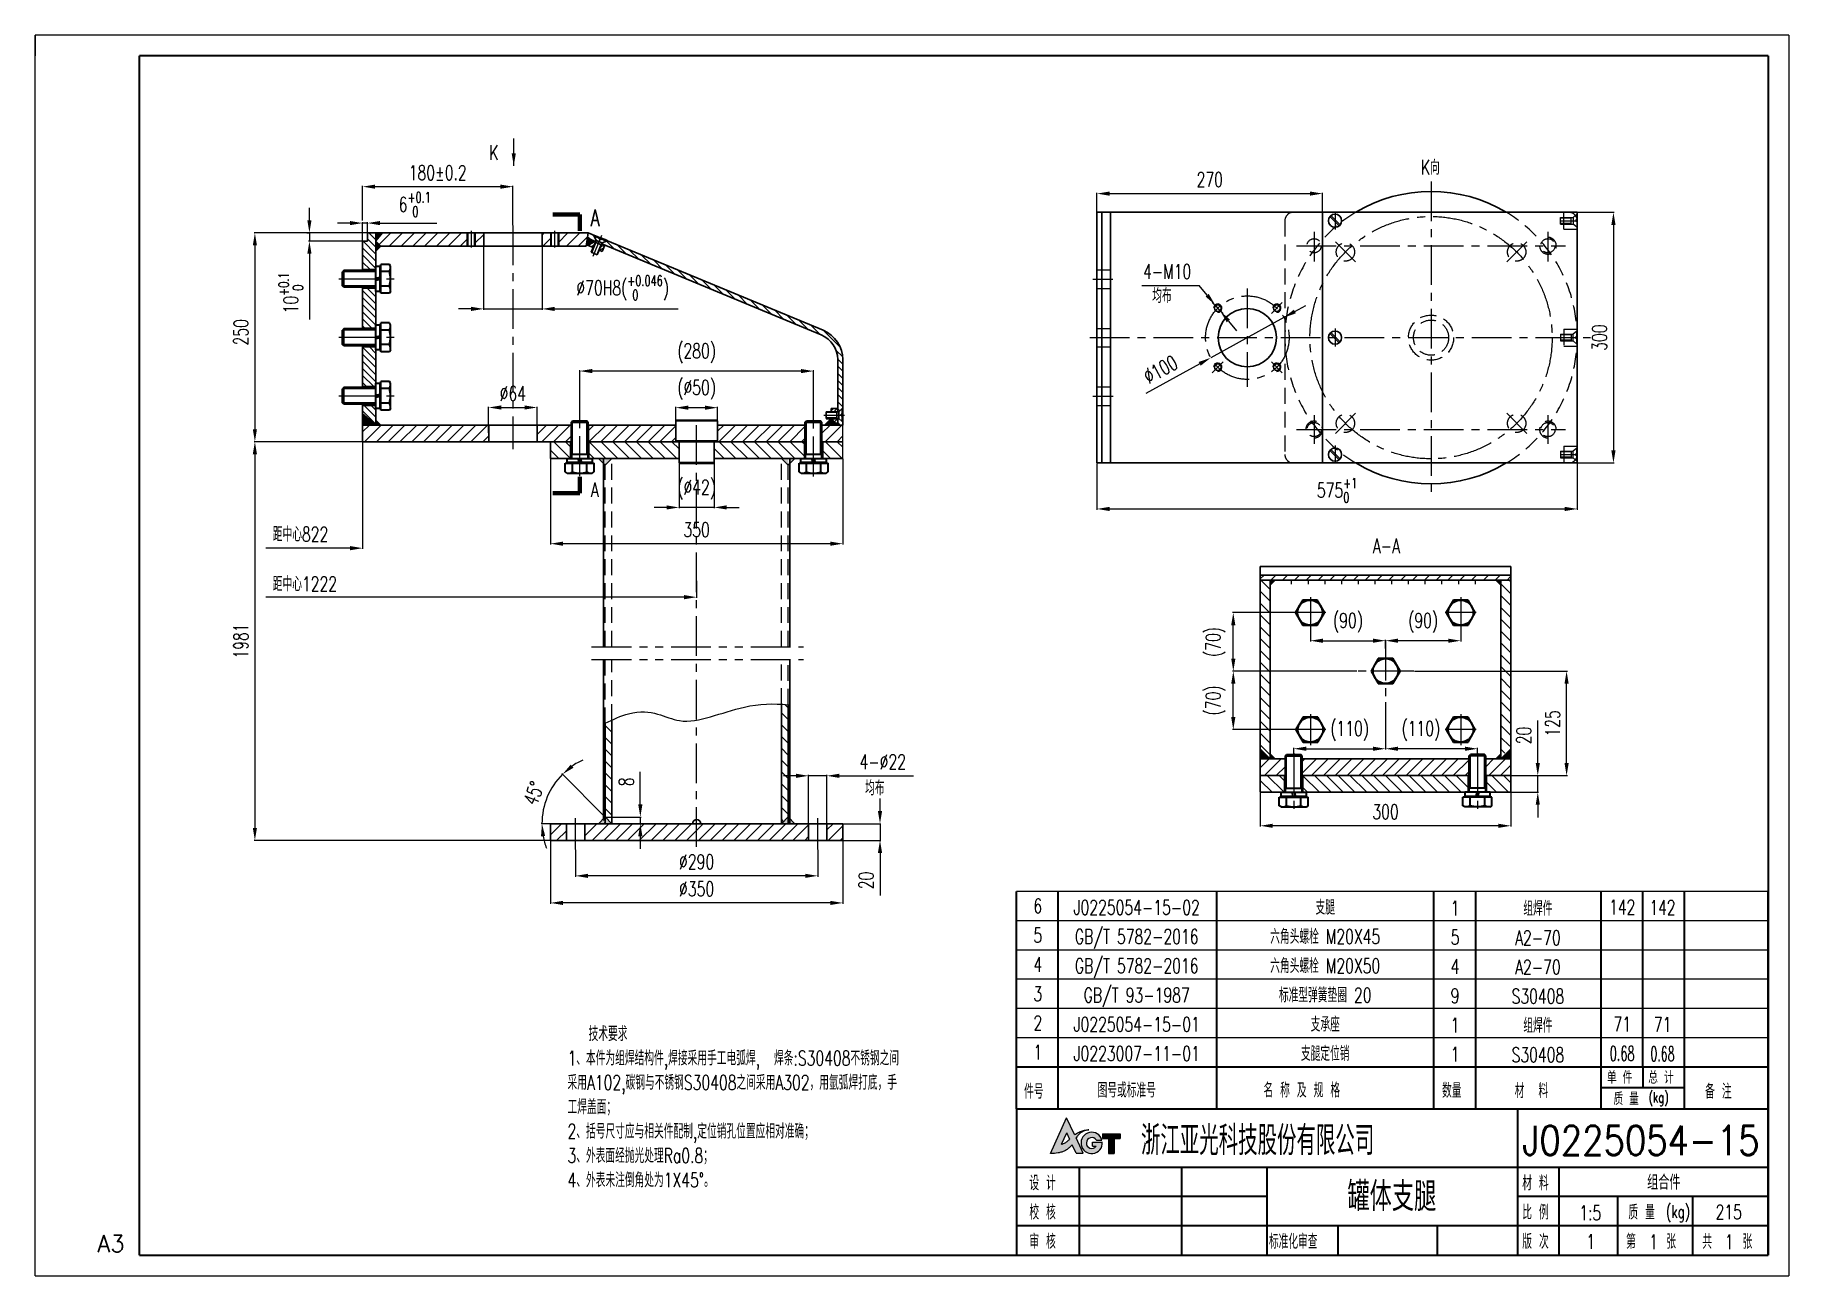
# Model space of a CAD drawing. Header units: millimetres. Extents: x -125 to 1975, y -25 to 1460.
import ezdxf
from ezdxf.enums import TextEntityAlignment as Align

# ---------------------------------------------------------------- set-up
doc = ezdxf.new("R2010")
doc.units = ezdxf.units.MM
doc.header["$LTSCALE"] = 1.5
for name, pattern in [('CENTER', [50.8, 31.75, -6.35, 6.35, -6.35]), ('DASHED', [19.05, 12.7, -6.35]), ('PHANTOM', [63.5, 31.75, -6.35, 6.35, -6.35, 6.35, -6.35])]:
    doc.linetypes.add(name, pattern=pattern)
for name, color, linetype, lineweight in [('1轮廓实线层', 7, 'Continuous', 35), ('3中心线层', 1, 'CENTER', 35), ('4虚线层', 6, 'DASHED', 35), ('5剖面线层', 2, 'Continuous', 15), ('7标注层', 4, 'Continuous', 15), ('9双点划线层', 6, 'PHANTOM', 35), ('YGJ波浪线', 3, 'Continuous', 15), ('YGJ粗实线', 7, 'Continuous', 35), ('YGJ细实线', 3, 'Continuous', 15), ('YGJ细虚线', 2, 'DASHED', 15), ('粗实线', 7, 'Continuous', 30), ('细实线', 2, 'Continuous', 15)]:
    doc.layers.add(name, color=color, linetype=linetype, lineweight=lineweight)
doc.layers.add('PARA2', color=7, linetype='Continuous')
doc.layers.add('YGJ不打印图层', color=250, linetype='Continuous', lineweight=35, plot=False)
doc.styles.add('HC_GBDIM', font='romans', dxfattribs={"width": 0.667, "bigfont": 'gbcbig'})
doc.styles.add('HC_TEXTSTYLE', font='isocp', dxfattribs={"width": 0.667, "bigfont": 'hzfs'})
doc.styles.add('PC_TEXTSTYLE', font='simfang.ttf', dxfattribs={"width": 0.8})
doc.styles.add('标准', font='romans.shx', dxfattribs={"width": 0.7, "bigfont": 'hzdx.shx'})
doc.dimstyles.new('1比5', dxfattribs={"dimtxt": 17.5, "dimasz": 15, "dimexe": 1, "dimexo": 0.5, "dimgap": 8, "dimtad": 1, "dimdsep": 46, "dimtxsty": '标准', "dimcen": 0, "dimclrd": 256, "dimclrt": 256, "dimadec": 0, "dimazin": 0, "dimtfac": 1, "dimtmove": 0, "dimatfit": 0, "dimfxl": 1, "dimtolj": 1, "dimtzin": 0, "dimlwd": -1, "dimarcsym": 0})
pattern_1 = [(45, (-2257.4668, 95.5707), (-2.245064, 2.245064), [])]

msp = doc.modelspace()

# ---------------------------------------------------------------- texts
at = {"layer": '7标注层', "ltscale": 7, "char_height": 17.5, "attachment_point": 5, "style": '标准'}
for s, insert in [('\\A1;距中心822', (192.88, 862.641)), ('\\A1;距中心1222', (198.11, 803.136))]:
    msp.add_mtext(s, dxfattribs=dict(at, insert=insert))
at = {"layer": 'YGJ细实线', "color": 2, "insert": (714.664, 177.192), "char_height": 17.5, "width": 404.28702, "attachment_point": 5, "style": '标准'}
msp.add_mtext('\\pxql;   技术要求\\P1、本件为组焊结构件,焊接采用手工电弧焊,  焊条:S30408不锈钢之间采用A102,碳钢与不锈钢S30408之间采用A302，用氩弧焊打底，手工焊盖面；\\P2、括号尺寸应与相关件配制,定位销孔位置应相对准确；\\P3、外表面经抛光处理Ra0.8；\\P4、外表未注倒角处为1X45%%D。', dxfattribs=at)
at = {"layer": '细实线', "ltscale": 5, "style": '标准', "width": 0.7}
for s, height, p in [('K', 17.5, (418.777, 1310.654)), ('K向', 17.5, (1534.241, 1293.021)), ('A', 20, (540.315, 1231.32)), ('A', 17.5, (540.315, 907.201)), ('A-A', 17.5, (1476.722, 839.884)), ('均布', 17.5, (868.84, 550.224))]:
    msp.add_text(s, height=height, dxfattribs=at).set_placement(p)
at = {"layer": '细实线', "ltscale": 5, "insert": (1212.609, 1156.938), "char_height": 17.5, "attachment_point": 1, "style": '标准'}
msp.add_mtext_dynamic_manual_height_columns('均布', width=43.3715, gutter_width=25, heights=[0], dxfattribs=at)

# ---------------------------------------------------------------- blocks, each defined once
blk = doc.blocks.new('*U119')
at = {"layer": 'YGJ粗实线'}
for p, q in [((0, 0), (0, 287)), ((390, 287), (0, 287)), ((390, 287), (390, 0)), ((0, 0), (390, 0))]:
    blk.add_line(p, q, dxfattribs=at)
at = {"layer": 'YGJ细实线'}
for p, q in [((-25, -5), (-25, 292)), ((395, 292), (-25, 292)), ((-25, 292), (-25, 287)), ((395, 292), (395, -5)), ((-25, -5), (-25, 0)), ((-25, -5), (395, -5)), ((-25, -5), (0, -5))]:
    blk.add_line(p, q, dxfattribs=at)
at = {"layer": 'YGJ细虚线', "style": 'HC_GBDIM'}
blk.add_text('A3', height=4, dxfattribs=at).set_placement((-6.82, 2.72), align=Align.MIDDLE)
blk = doc.blocks.new('图标')
at = {"layer": 'YGJ细实线', "true_color": 0x0194a4}
h = blk.add_hatch(color=134, dxfattribs=at)
h.dxf.hatch_style = 1
edge = h.paths.add_edge_path()
edge.add_line((3171, -778.12), (3171.97, -780.18))
edge.add_line((3171.97, -780.18), (3173.62, -780.18))
edge.add_line((3173.62, -780.18), (3171.94, -776.47))
edge.add_spline(control_points=[(3171.94, -776.47), (3172.04, -776.33), (3172.28, -776.01), (3172.66, -775.54), (3173.17, -775.17), (3173.69, -774.88), (3174.3, -774.67), (3174.74, -774.61), (3174.99, -774.57)], knot_values=[0, 0, 0, 0, 0.506127, 1.21303, 1.808166, 2.393737, 2.961146, 3.730688, 3.730688, 3.730688, 3.730688], degree=3, periodic=0)
edge.add_spline(control_points=[(3174.99, -774.57), (3174.82, -774.57), (3174.47, -774.56), (3173.96, -774.65), (3173.44, -774.78), (3172.96, -774.98), (3172.46, -775.19), (3172.01, -775.44), (3171.7, -775.62), (3171.54, -775.71)], knot_values=[0, 0, 0, 0, 0.51474, 1.050592, 1.532108, 2.126606, 2.609842, 3.144291, 3.68733, 3.68733, 3.68733, 3.68733], degree=3, periodic=0)
edge.add_line((3171.54, -775.71), (3169.66, -771.68))
edge.add_line((3169.66, -771.68), (3165.83, -780.24))
edge.add_spline(control_points=[(3165.83, -780.24), (3166.43, -780.23), (3167.33, -780.21), (3168.46, -779.89), (3169.27, -779.6), (3169.96, -779.12), (3170.58, -778.65), (3170.88, -778.27), (3171, -778.12)], knot_values=[0, 0, 0, 0, 1.794018, 2.686483, 3.50397, 4.356695, 5.212459, 5.80159, 5.80159, 5.80159, 5.80159], degree=3, periodic=0)
edge = h.paths.add_edge_path(flags=16)
edge.add_spline(control_points=[(3170.4, -776.84), (3170.28, -776.94), (3170.07, -777.1), (3169.76, -777.36), (3169.45, -777.56), (3169.12, -777.78), (3168.79, -777.93), (3168.56, -777.98), (3168.46, -778.01)], knot_values=[0, 0, 0, 0, 0.461656, 0.781514, 1.214544, 1.57739, 1.966104, 2.284035, 2.284035, 2.284035, 2.284035], degree=3, periodic=0)
edge.add_line((3168.46, -778.01), (3169.69, -775.27))
edge.add_line((3169.69, -775.27), (3170.4, -776.84))
h = blk.add_hatch(color=134, dxfattribs=at)
h.dxf.hatch_style = 1
h.paths.add_polyline_path([(3178.21, -777.51), (3175.84, -777.51), (3175.84, -778.49), (3176.72, -778.49, -3.223034), (3176.78, -777.02), (3178.12, -777.02, 2.021246), (3175.66, -780.24, 0.434957)])
h = blk.add_hatch(color=134, dxfattribs=at)
h.dxf.hatch_style = 1
h.paths.add_polyline_path([(3178.27, -776.35), (3178.27, -776.62), (3179.71, -776.62), (3179.71, -780.24), (3181.02, -780.24), (3181.02, -776.62), (3182.47, -776.62), (3182.47, -775.51), (3178.27, -775.51)])
at = {"layer": 'YGJ细实线', "color": 134, "true_color": 0x0194a4}
for p, q in [((3165.83, -780.24), (3169.66, -771.68)), ((3171.54, -775.71), (3169.66, -771.68)), ((3168.46, -778.01), (3169.69, -775.27)), ((3170.4, -776.84), (3169.69, -775.27)), ((3173.62, -780.18), (3171.94, -776.47)), ((3178.27, -775.51), (3182.47, -775.51)), ((3178.27, -775.51), (3178.27, -776.35)), ((3178.27, -775.51), (3178.27, -776.62)), ((3178.27, -776.62), (3179.71, -776.62)), ((3179.71, -776.62), (3179.71, -780.24)), ((3181.02, -776.62), (3182.47, -776.62)), ((3181.02, -776.62), (3181.02, -780.24)), ((3182.47, -775.51), (3182.47, -776.62)), ((3171.97, -780.18), (3171, -778.12)), ((3171.97, -780.18), (3173.62, -780.18)), ((3175.84, -778.49), (3175.84, -777.51)), ((3175.84, -777.51), (3178.21, -777.51)), ((3175.84, -778.49), (3176.72, -778.49)), ((3176.78, -777.02), (3178.12, -777.02)), ((3179.71, -780.24), (3181.02, -780.24))]:
    blk.add_line(p, q, dxfattribs=at)
for centre, radius, start, end in [((3175.66, -777.69), 2.55, 15.2946, 4.0279), ((3175.68, -777.72), 1.3, 32.4416, 323.4921)]:
    blk.add_arc(centre, radius, start, end, dxfattribs=at)
for points in [[(3168.46, -778.01), (3168.77, -777.92), (3169.12, -777.77), (3169.43, -777.57), (3169.79, -777.33), (3170.03, -777.13), (3170.4, -776.84)], [(3171.54, -775.71), (3172.01, -775.44), (3172.48, -775.19), (3172.92, -774.99), (3173.48, -774.78), (3173.95, -774.66), (3174.48, -774.58), (3174.99, -774.57)], [(3174.99, -774.57), (3174.23, -774.71), (3173.7, -774.9), (3173.18, -775.17), (3172.71, -775.53), (3172.24, -776.07), (3171.94, -776.47)], [(3171, -778.12), (3170.62, -778.57), (3169.96, -779.12), (3169.24, -779.58), (3168.48, -779.88), (3167.62, -780.11), (3165.83, -780.24)]]:
    blk.add_spline(points, degree=3, dxfattribs=at)
blk = doc.blocks.new('HC_BTL_BLK')
at = {"layer": 'YGJ不打印图层'}
for p, q in [((-140.5, 21), (-140.5, 0)), ((-79.27, 7), (-79.27, 0))]:
    blk.add_line(p, q, dxfattribs=at)
at = {"layer": 'YGJ粗实线'}
for p, q in [((-180, 35), (0, 35)), ((-180, 35), (-180, 0)), ((-60, 35), (-60, 0)), ((0, 0), (0, 35)), ((-180, 21), (-60, 21)), ((-165, 21), (-165, 0)), ((-120, 21), (-120, 0)), ((-60, 21), (0, 21)), ((-50, 7), (-50, 21)), ((-120, 14), (-180, 14)), ((0, 14), (-60, 14)), ((-36, 7), (-36, 14)), ((-18, 7), (-18, 14)), ((-120, 7), (-180, 7)), ((-60, 7), (-120, 7)), ((-103, 7), (-103, 0)), ((0, 7), (-60, 7)), ((-60, 7), (-60, 0)), ((-60, 7), (-60, 0)), ((-50, 0), (-50, 7)), ((-36, 0), (-36, 7)), ((-18, 0), (-18, 7)), ((-180, 0), (0, 0))]:
    blk.add_line(p, q, dxfattribs=at)
at = {"layer": 'YGJ细实线'}
blk.add_blockref('图标', (-3337.63, 804.53), dxfattribs=at)
at = {"layer": 'YGJ粗实线', "style": '标准', "width": 0.7}
for s, height, p in [('设 计', 3.5, (-176.89, 15.48)), ('材 料', 3.5, (-58.86, 15.48)), ('校 核', 3.5, (-176.89, 8.48)), ('比 例', 3.5, (-58.86, 8.48)), ('质 量', 3.5, (-33.44, 8.48)), ('(kg)', 3, (-24.46, 8.9)), ('审 核', 3.5, (-176.89, 1.48)), ('标准化审查', 3.5, (-119.53, 1.48)), ('版 次', 3.5, (-58.86, 1.48)), ('第    张', 3.5, (-33.99, 1.48)), ('共    张', 3.5, (-15.73, 1.48))]:
    blk.add_text(s, height=height, dxfattribs=at).set_placement(p)
at = {"layer": 'YGJ粗实线', "style": '标准'}
for tag, p, width in [('设计', (-163.61, 15.42), 0.7), ('设计日期', (-139.9, 15.53), 0.5), ('校核', (-163.62, 8.27), 0.7), ('校核日期', (-139.91, 8.15), 0.5), ('审核', (-163.9, 1.17), 0.7), ('审核日期', (-139.93, 1.47), 0.5), ('标准化', (-102.02, 1.32), 0.7), ('标准化日期', (-78.22, 1.4), 0.5)]:
    blk.add_attdef(tag, p, '', height=3.5, dxfattribs=dict(at, width=width))
at = {"layer": 'YGJ细虚线', "style": '标准', "width": 0.7}
blk.add_text('浙江亚光科技股份有限公司', height=7, dxfattribs=at).set_placement((-150.17, 23.91))
at = {"layer": 'YGJ细虚线', "style": '标准'}
blk.add_attdef('图样代号', text='', height=7, dxfattribs=at).set_placement((-58.84, 23.93), (-2.02, 23.93), align=Align.FIT)
blk.add_attdef('图样名称', text='', height=7, rotation=359.9203, dxfattribs=at).set_placement((-118.11, 10.54), (-62.08, 10.46), align=Align.FIT)
at = {"layer": 'YGJ细虚线', "color": 2, "style": '标准'}
blk.add_attdef('材料名称', text='', height=3.5, dxfattribs=at).set_placement((-48.51, 15.65), (-1.4, 15.65), align=Align.FIT)
at = {"layer": 'YGJ细虚线', "style": '标准', "width": 0.7}
for tag, p in [('比例', (-42.58, 8.34)), ('版本号', (-42.46, 1.45)), ('页码', (-27.44, 1.39)), ('页数', (-9.32, 1.39))]:
    blk.add_attdef(tag, text='', height=3.5, dxfattribs=at).set_placement(p, align=Align.CENTER)
at = {"layer": 'YGJ细虚线', "color": 2, "style": '标准', "width": 0.7}
blk.add_attdef('重量', text='', height=3.5, dxfattribs=at).set_placement((-9.41, 8.55), align=Align.CENTER)
blk = doc.blocks.new('*D370')
at = {"layer": '7标注层', "ltscale": 5}
for p, q in [((1200.2, 1160.3), (1268.9, 1160.3)), ((1278.4, 1148.7), (1268.9, 1160.3)), ((1294.3, 1129.4), (1288, 1137.1)), ((1303.8, 1117.8), (1313.4, 1106.2))]:
    blk.add_line(p, q, dxfattribs=at)
at = {"layer": '7标注层'}
for points in [[(1276.5, 1147.1), (1280.3, 1150.3), (1288, 1137.1)], [(1305.8, 1119.4), (1301.9, 1116.2), (1294.3, 1129.4)]]:
    blk.add_solid(points, dxfattribs=at)
at = {"layer": '7标注层', "insert": (1230.5, 1177), "char_height": 17.5, "attachment_point": 5, "style": '标准'}
blk.add_mtext('\\A1;4-M10{}{{\\H0.7x;}{}}', dxfattribs=at)
blk = doc.blocks.new('*D285')
at = {"layer": '7标注层', "ltscale": 5}
for p, q in [((1383.4, 1129.2), (1396.6, 1136.4)), ((1370.3, 1122), (1282.7, 1073.8)), ((1269.5, 1066.6), (1205, 1031.1))]:
    blk.add_line(p, q, dxfattribs=at)
at = {"layer": '7标注层'}
for points in [[(1382.2, 1131.4), (1384.7, 1127), (1370.3, 1122)], [(1270.7, 1064.4), (1268.3, 1068.8), (1282.7, 1073.8)]]:
    blk.add_solid(points, dxfattribs=at)
at = {"layer": '7标注层', "insert": (1222.6, 1059.9), "char_height": 17.5, "attachment_point": 5, "rotation": 28.7983, "style": '标准'}
blk.add_mtext('\\A1;∅100{}{}', dxfattribs=at)
blk = doc.blocks.new('*D286')
at = {"layer": '7标注层', "color": 0, "lineweight": -2, "ltscale": 5}
for p, q in [((1722, 1247.9), (1765.9, 1247.9)), ((1722, 947.9), (1765.9, 947.9))]:
    blk.add_line(p, q, dxfattribs=at)
at = {"layer": '7标注层', "ltscale": 5}
blk.add_line((1764.9, 1232.9), (1764.9, 962.9), dxfattribs=at)
at = {"layer": '7标注层'}
for points in [[(1767.4, 1232.9), (1762.4, 1232.9), (1764.9, 1247.9)], [(1762.4, 962.9), (1767.4, 962.9), (1764.9, 947.9)]]:
    blk.add_solid(points, dxfattribs=at)
at = {"layer": '7标注层', "insert": (1748.2, 1097.9), "char_height": 17.5, "attachment_point": 5, "rotation": 90, "style": '标准'}
blk.add_mtext('\\A1;300{}{}', dxfattribs=at)
blk = doc.blocks.new('*D287')
at = {"layer": '7标注层', "ltscale": 5}
for p, q in [((1674.3, 588.8), (1674.3, 639.7)), ((1674.3, 553.8), (1674.3, 573.8)), ((1674.3, 538.8), (1674.3, 523.8))]:
    blk.add_line(p, q, dxfattribs=at)
at = {"layer": '7标注层', "color": 0, "lineweight": -2, "ltscale": 5}
for p, q in [((1642.5, 573.8), (1675.3, 573.8)), ((1642.5, 553.8), (1675.3, 553.8))]:
    blk.add_line(p, q, dxfattribs=at)
at = {"layer": '7标注层'}
for points in [[(1671.8, 588.8), (1676.8, 588.8), (1674.3, 573.8)], [(1676.8, 538.8), (1671.8, 538.8), (1674.3, 553.8)]]:
    blk.add_solid(points, dxfattribs=at)
at = {"layer": '7标注层', "insert": (1657.6, 621.8), "char_height": 17.5, "attachment_point": 5, "rotation": 90, "style": '标准'}
blk.add_mtext('\\A1;20{}{}', dxfattribs=at)
blk = doc.blocks.new('*D288')
at = {"layer": '7标注层', "color": 0, "lineweight": -2, "ltscale": 5}
for p, q in [((1526.5, 698.8), (1709.8, 698.8)), ((1642.5, 573.8), (1709.8, 573.8))]:
    blk.add_line(p, q, dxfattribs=at)
at = {"layer": '7标注层', "ltscale": 5}
blk.add_line((1708.8, 588.8), (1708.8, 683.8), dxfattribs=at)
at = {"layer": '7标注层'}
for points in [[(1711.3, 683.8), (1706.3, 683.8), (1708.8, 698.8)], [(1706.3, 588.8), (1711.3, 588.8), (1708.8, 573.8)]]:
    blk.add_solid(points, dxfattribs=at)
at = {"layer": '7标注层', "insert": (1692.1, 636.3), "char_height": 17.5, "attachment_point": 5, "rotation": 90, "style": '标准'}
blk.add_mtext('\\A1;125{}{}', dxfattribs=at)
blk = doc.blocks.new('*D289')
at = {"layer": '7标注层', "color": 0, "lineweight": -2, "ltscale": 5}
for p, q in [((1492, 661.8), (1492, 604.9)), ((1602, 599.3), (1602, 606.9))]:
    blk.add_line(p, q, dxfattribs=at)
at = {"layer": '7标注层', "ltscale": 5}
blk.add_line((1587, 605.9), (1507, 605.9), dxfattribs=at)
at = {"layer": '7标注层'}
for points in [[(1507, 608.4), (1507, 603.4), (1492, 605.9)], [(1587, 603.4), (1587, 608.4), (1602, 605.9)]]:
    blk.add_solid(points, dxfattribs=at)
at = {"layer": '7标注层', "insert": (1534.3, 627.2), "char_height": 17.5, "attachment_point": 5, "style": '标准'}
blk.add_mtext('\\A1;(110)', dxfattribs=at)
blk = doc.blocks.new('*D290')
at = {"layer": '7标注层', "color": 0, "lineweight": -2, "ltscale": 5}
for p, q in [((1492, 661.8), (1492, 604.9)), ((1382, 599.3), (1382, 606.9))]:
    blk.add_line(p, q, dxfattribs=at)
at = {"layer": '7标注层', "ltscale": 5}
blk.add_line((1397, 605.9), (1477, 605.9), dxfattribs=at)
at = {"layer": '7标注层'}
for points in [[(1397, 608.4), (1397, 603.4), (1382, 605.9)], [(1477, 603.4), (1477, 608.4), (1492, 605.9)]]:
    blk.add_solid(points, dxfattribs=at)
at = {"layer": '7标注层', "insert": (1449, 627.2), "char_height": 17.5, "attachment_point": 5, "style": '标准'}
blk.add_mtext('\\A1;(110)', dxfattribs=at)
blk = doc.blocks.new('*D291')
at = {"layer": '7标注层', "ltscale": 5}
blk.add_line((1567, 735.2), (1507, 735.2), dxfattribs=at)
at = {"layer": '7标注层', "color": 0, "lineweight": -2, "ltscale": 5}
for p, q in [((1582, 749.8), (1582, 734.2)), ((1492, 734.9), (1492, 734.2))]:
    blk.add_line(p, q, dxfattribs=at)
at = {"layer": '7标注层'}
for points in [[(1507, 737.7), (1507, 732.7), (1492, 735.2)], [(1567, 732.7), (1567, 737.7), (1582, 735.2)]]:
    blk.add_solid(points, dxfattribs=at)
at = {"layer": '7标注层', "insert": (1537, 756.5), "char_height": 17.5, "attachment_point": 5, "style": '标准'}
blk.add_mtext('\\A1;(90)', dxfattribs=at)
blk = doc.blocks.new('*D292')
at = {"layer": '7标注层', "color": 0, "lineweight": -2, "ltscale": 5}
for p, q in [((1402, 749.8), (1402, 734.2)), ((1492, 725.7), (1492, 736.2))]:
    blk.add_line(p, q, dxfattribs=at)
at = {"layer": '7标注层', "ltscale": 5}
blk.add_line((1417, 735.2), (1477, 735.2), dxfattribs=at)
at = {"layer": '7标注层'}
for points in [[(1417, 737.7), (1417, 732.7), (1402, 735.2)], [(1477, 732.7), (1477, 737.7), (1492, 735.2)]]:
    blk.add_solid(points, dxfattribs=at)
at = {"layer": '7标注层', "insert": (1447, 756.5), "char_height": 17.5, "attachment_point": 5, "style": '标准'}
blk.add_mtext('\\A1;(90)', dxfattribs=at)
blk = doc.blocks.new('*D293')
at = {"layer": '7标注层', "color": 0, "lineweight": -2, "ltscale": 5}
for p, q in [((1457.6, 698.8), (1308.7, 698.8)), ((1383, 628.8), (1308.7, 628.8))]:
    blk.add_line(p, q, dxfattribs=at)
at = {"layer": '7标注层', "ltscale": 5}
blk.add_line((1309.7, 643.8), (1309.7, 683.8), dxfattribs=at)
at = {"layer": '7标注层'}
for points in [[(1312.2, 683.8), (1307.2, 683.8), (1309.7, 698.8)], [(1307.2, 643.8), (1312.2, 643.8), (1309.7, 628.8)]]:
    blk.add_solid(points, dxfattribs=at)
at = {"layer": '7标注层', "insert": (1288.4, 663.8), "char_height": 17.5, "attachment_point": 5, "rotation": 90, "style": '标准'}
blk.add_mtext('\\A1;(70)', dxfattribs=at)
blk = doc.blocks.new('*D294')
at = {"layer": '7标注层', "color": 0, "lineweight": -2, "ltscale": 5}
for p, q in [((1383, 768.8), (1308.7, 768.8)), ((1457.6, 698.8), (1308.7, 698.8))]:
    blk.add_line(p, q, dxfattribs=at)
at = {"layer": '7标注层', "ltscale": 5}
blk.add_line((1309.7, 713.8), (1309.7, 753.8), dxfattribs=at)
at = {"layer": '7标注层'}
for points in [[(1312.2, 753.8), (1307.2, 753.8), (1309.7, 768.8)], [(1307.2, 713.8), (1312.2, 713.8), (1309.7, 698.8)]]:
    blk.add_solid(points, dxfattribs=at)
at = {"layer": '7标注层', "insert": (1288.4, 733.8), "char_height": 17.5, "attachment_point": 5, "rotation": 90, "style": '标准'}
blk.add_mtext('\\A1;(70)', dxfattribs=at)
blk = doc.blocks.new('*D295')
at = {"layer": '7标注层', "color": 0, "lineweight": -2, "ltscale": 5}
for p, q in [((1342, 553.3), (1342, 512.7)), ((1642, 553.3), (1642, 512.7))]:
    blk.add_line(p, q, dxfattribs=at)
at = {"layer": '7标注层', "ltscale": 5}
blk.add_line((1627, 513.7), (1357, 513.7), dxfattribs=at)
at = {"layer": '7标注层'}
for points in [[(1357, 516.2), (1357, 511.2), (1342, 513.7)], [(1627, 511.2), (1627, 516.2), (1642, 513.7)]]:
    blk.add_solid(points, dxfattribs=at)
at = {"layer": '7标注层', "insert": (1492, 530.5), "char_height": 17.5, "attachment_point": 5, "style": '标准'}
blk.add_mtext('\\A1;300{}{}', dxfattribs=at)
blk = doc.blocks.new('*D296')
at = {"layer": '7标注层', "color": 0, "lineweight": -2, "ltscale": 5}
for p, q in [((1146.5, 1248.4), (1146.5, 1271.3)), ((1416.5, 1248.4), (1416.5, 1271.3))]:
    blk.add_line(p, q, dxfattribs=at)
at = {"layer": '7标注层', "ltscale": 5}
blk.add_line((1161.5, 1270.3), (1401.5, 1270.3), dxfattribs=at)
at = {"layer": '7标注层'}
for points in [[(1161.5, 1272.8), (1161.5, 1267.8), (1146.5, 1270.3)], [(1401.5, 1267.8), (1401.5, 1272.8), (1416.5, 1270.3)]]:
    blk.add_solid(points, dxfattribs=at)
at = {"layer": '7标注层', "insert": (1281.5, 1287.1), "char_height": 17.5, "attachment_point": 5, "style": '标准'}
blk.add_mtext('\\A1;270', dxfattribs=at)
blk = doc.blocks.new('*D297')
at = {"layer": '7标注层', "color": 0, "lineweight": -2, "ltscale": 5}
for p, q in [((1146.5, 947.4), (1146.5, 891.9)), ((1721.5, 947.4), (1721.5, 891.9))]:
    blk.add_line(p, q, dxfattribs=at)
at = {"layer": '7标注层', "ltscale": 5}
blk.add_line((1161.5, 892.9), (1706.5, 892.9), dxfattribs=at)
at = {"layer": '7标注层'}
for points in [[(1161.5, 895.4), (1161.5, 890.4), (1146.5, 892.9)], [(1706.5, 890.4), (1706.5, 895.4), (1721.5, 892.9)]]:
    blk.add_solid(points, dxfattribs=at)
at = {"layer": '7标注层', "insert": (1434, 915.2), "char_height": 17.5, "attachment_point": 5, "style": '标准'}
blk.add_mtext('\\A1;575{{\\H0.7x;\\S+1^ 0;}}', dxfattribs=at)
blk = doc.blocks.new('*D298')
at = {"layer": '7标注层', "color": 0, "lineweight": -2, "ltscale": 5}
for p, q in [((492.1, 495.7), (492.1, 420.4)), ((842.1, 495.7), (842.1, 420.4))]:
    blk.add_line(p, q, dxfattribs=at)
at = {"layer": '7标注层', "ltscale": 5}
blk.add_line((827.1, 421.4), (507.1, 421.4), dxfattribs=at)
at = {"layer": '7标注层'}
for points in [[(507.1, 423.9), (507.1, 418.9), (492.1, 421.4)], [(827.1, 418.9), (827.1, 423.9), (842.1, 421.4)]]:
    blk.add_solid(points, dxfattribs=at)
at = {"layer": '7标注层', "insert": (667.1, 438.2), "char_height": 17.5, "attachment_point": 5, "style": '标准'}
blk.add_mtext('\\A1;%%c350{}{}', dxfattribs=at)
blk = doc.blocks.new('*D299')
at = {"layer": '7标注层', "color": 0, "lineweight": -2, "ltscale": 5}
for p, q in [((522.1, 485), (522.1, 452.8)), ((812.1, 485), (812.1, 452.8))]:
    blk.add_line(p, q, dxfattribs=at)
at = {"layer": '7标注层', "ltscale": 5}
blk.add_line((797.1, 453.8), (537.1, 453.8), dxfattribs=at)
at = {"layer": '7标注层'}
for points in [[(537.1, 456.3), (537.1, 451.3), (522.1, 453.8)], [(797.1, 451.3), (797.1, 456.3), (812.1, 453.8)]]:
    blk.add_solid(points, dxfattribs=at)
at = {"layer": '7标注层', "insert": (667.1, 470.6), "char_height": 17.5, "attachment_point": 5, "style": '标准'}
blk.add_mtext('\\A1;%%c290{}{}', dxfattribs=at)
blk = doc.blocks.new('*D300')
at = {"layer": '7标注层', "color": 0, "lineweight": -2, "ltscale": 5}
for p, q in [((557.3, 524.6), (505.7, 576.1)), ((491.6, 516.2), (480.9, 516.2))]:
    blk.add_line(p, q, dxfattribs=at)
at = {"layer": '7标注层', "ltscale": 5}
for start, end in [(114.4358, 124.7179), (135, 180), (190.2821, 200.5642)]:
    blk.add_arc((565.6, 516.2), 83.7, start, end, dxfattribs=at)
at = {"layer": '7标注层'}
for points in [[(516.4, 586.9), (519.6, 583.1), (506.5, 575.4)], [(485.8, 501.5), (480.8, 501.1), (481.9, 516.2)]]:
    blk.add_solid(points, dxfattribs=at)
at = {"layer": '7标注层', "insert": (472, 552.6), "char_height": 17.5, "attachment_point": 5, "rotation": 68.7445, "style": '标准'}
blk.add_mtext('45%%d{}{}', dxfattribs=at)
blk = doc.blocks.new('*D301')
at = {"layer": '7标注层', "ltscale": 5}
for p, q in [((599.7, 539.2), (599.7, 578.4)), ((599.7, 524.2), (599.7, 516.2)), ((599.7, 501.2), (599.7, 486.2))]:
    blk.add_line(p, q, dxfattribs=at)
at = {"layer": '7标注层', "color": 0, "lineweight": -2, "ltscale": 5}
for p, q in [((558.1, 524.2), (600.7, 524.2)), ((567.4, 516.2), (600.7, 516.2))]:
    blk.add_line(p, q, dxfattribs=at)
at = {"layer": '7标注层'}
for points in [[(597.2, 539.2), (602.2, 539.2), (599.7, 524.2)], [(602.2, 501.2), (597.2, 501.2), (599.7, 516.2)]]:
    blk.add_solid(points, dxfattribs=at)
at = {"layer": '7标注层', "insert": (582.9, 566.3), "char_height": 17.5, "attachment_point": 5, "rotation": 90, "style": '标准'}
blk.add_mtext('\\A1;8{}{}', dxfattribs=at)
blk = doc.blocks.new('*D302')
at = {"layer": '7标注层', "ltscale": 5}
for p, q in [((786.1, 573.5), (771.1, 573.5)), ((823.1, 573.5), (801.1, 573.5)), ((838.1, 573.5), (926.9, 573.5))]:
    blk.add_line(p, q, dxfattribs=at)
at = {"layer": '7标注层', "color": 0, "lineweight": -2, "ltscale": 5}
for p, q in [((801.1, 516.7), (801.1, 574.5)), ((823.1, 516.7), (823.1, 574.5))]:
    blk.add_line(p, q, dxfattribs=at)
at = {"layer": '7标注层'}
for points in [[(786.1, 571), (786.1, 576), (801.1, 573.5)], [(838.1, 576), (838.1, 571), (823.1, 573.5)]]:
    blk.add_solid(points, dxfattribs=at)
at = {"layer": '7标注层', "insert": (890, 590.2), "char_height": 17.5, "attachment_point": 5, "style": '标准'}
blk.add_mtext('\\A1;4-%%C22', dxfattribs=at)
blk = doc.blocks.new('*D347')
at = {"layer": '7标注层', "ltscale": 5}
for p, q in [((886.7, 531.2), (886.7, 546.2)), ((886.7, 516.2), (886.7, 496.2)), ((886.7, 481.2), (886.7, 430.4))]:
    blk.add_line(p, q, dxfattribs=at)
at = {"layer": '7标注层', "color": 0, "lineweight": -2, "ltscale": 5}
for p, q in [((842.6, 516.2), (887.7, 516.2)), ((842.6, 496.2), (887.7, 496.2))]:
    blk.add_line(p, q, dxfattribs=at)
at = {"layer": '7标注层'}
for points in [[(884.2, 531.2), (889.2, 531.2), (886.7, 516.2)], [(889.2, 481.2), (884.2, 481.2), (886.7, 496.2)]]:
    blk.add_solid(points, dxfattribs=at)
at = {"layer": '7标注层', "insert": (870, 448.3), "char_height": 17.5, "attachment_point": 5, "rotation": 90, "style": '标准'}
blk.add_mtext('\\A1;20{}{{\\H0.7x;}{}}', dxfattribs=at)
blk = doc.blocks.new('*D304')
at = {"layer": '7标注层', "color": 0, "lineweight": -2, "ltscale": 5}
for p, q in [((492.1, 952.8), (492.1, 850.3)), ((842.1, 952.8), (842.1, 850.3))]:
    blk.add_line(p, q, dxfattribs=at)
at = {"layer": '7标注层', "ltscale": 5}
blk.add_line((827.1, 851.3), (507.1, 851.3), dxfattribs=at)
at = {"layer": '7标注层'}
for points in [[(507.1, 853.8), (507.1, 848.8), (492.1, 851.3)], [(827.1, 848.8), (827.1, 853.8), (842.1, 851.3)]]:
    blk.add_solid(points, dxfattribs=at)
at = {"layer": '7标注层', "insert": (667.1, 868.1), "char_height": 17.5, "attachment_point": 5, "style": '标准'}
blk.add_mtext('\\A1;350{}{}', dxfattribs=at)
blk = doc.blocks.new('*D369')
at = {"layer": '7标注层', "ltscale": 5}
for p, q in [((252.1, 1235), (237.1, 1235)), ((273.1, 1235), (267.1, 1235)), ((288.1, 1235), (356.1, 1235))]:
    blk.add_line(p, q, dxfattribs=at)
at = {"layer": '7标注层', "color": 0, "lineweight": -2, "ltscale": 5}
for p, q in [((267.1, 1213.8), (267.1, 1236)), ((273.1, 1223.8), (273.1, 1236))]:
    blk.add_line(p, q, dxfattribs=at)
at = {"layer": '7标注层'}
for points in [[(252.1, 1232.5), (252.1, 1237.5), (267.1, 1235)], [(288.1, 1237.5), (288.1, 1232.5), (273.1, 1235)]]:
    blk.add_solid(points, dxfattribs=at)
at = {"layer": '7标注层', "insert": (329.6, 1257.3), "char_height": 17.5, "attachment_point": 5, "style": '标准'}
blk.add_mtext('\\A1;6{}{{\\H0.7x;{\\S+0.1^  0;}}{}}', dxfattribs=at)
blk = doc.blocks.new('*D306')
at = {"layer": '7标注层', "color": 0, "lineweight": -2, "ltscale": 5}
for p, q in [((267.1, 1238.1), (267.1, 1279.6)), ((447.1, 1232.6), (447.1, 1279.6))]:
    blk.add_line(p, q, dxfattribs=at)
at = {"layer": '7标注层', "ltscale": 5}
blk.add_line((282.1, 1278.6), (432.1, 1278.6), dxfattribs=at)
at = {"layer": '7标注层'}
for points in [[(282.1, 1281.1), (282.1, 1276.1), (267.1, 1278.6)], [(432.1, 1276.1), (432.1, 1281.1), (447.1, 1278.6)]]:
    blk.add_solid(points, dxfattribs=at)
at = {"layer": '7标注层', "insert": (357.1, 1295.3), "char_height": 17.5, "attachment_point": 5, "style": '标准'}
blk.add_mtext('\\A1;180{}{%%p0.2}', dxfattribs=at)
blk = doc.blocks.new('*D307')
at = {"layer": '7标注层', "color": 0, "lineweight": -2, "ltscale": 5}
for p, q in [((646.1, 950.2), (646.1, 893.7)), ((688.1, 949.4), (688.1, 893.7))]:
    blk.add_line(p, q, dxfattribs=at)
at = {"layer": '7标注层', "ltscale": 5}
for p, q in [((631.1, 894.7), (616.1, 894.7)), ((688.1, 894.7), (646.1, 894.7)), ((703.1, 894.7), (718.1, 894.7))]:
    blk.add_line(p, q, dxfattribs=at)
at = {"layer": '7标注层'}
for points in [[(631.1, 892.2), (631.1, 897.2), (646.1, 894.7)], [(703.1, 897.2), (703.1, 892.2), (688.1, 894.7)]]:
    blk.add_solid(points, dxfattribs=at)
at = {"layer": '7标注层', "insert": (667.1, 916), "char_height": 17.5, "attachment_point": 5, "style": '标准'}
blk.add_mtext('\\A1;(%%c42){}{}', dxfattribs=at)
blk = doc.blocks.new('*D308')
at = {"layer": '7标注层', "color": 0, "lineweight": -2, "ltscale": 5}
for p, q in [((642.1, 997.4), (642.1, 1015.1)), ((692.1, 996.8), (692.1, 1015.1))]:
    blk.add_line(p, q, dxfattribs=at)
at = {"layer": '7标注层', "ltscale": 5}
blk.add_line((677.1, 1014.1), (657.1, 1014.1), dxfattribs=at)
at = {"layer": '7标注层'}
for points in [[(657.1, 1016.6), (657.1, 1011.6), (642.1, 1014.1)], [(677.1, 1011.6), (677.1, 1016.6), (692.1, 1014.1)]]:
    blk.add_solid(points, dxfattribs=at)
at = {"layer": '7标注层', "insert": (667.1, 1035.4), "char_height": 17.5, "attachment_point": 5, "style": '标准'}
blk.add_mtext('\\A1;(%%c50){}{}', dxfattribs=at)
blk = doc.blocks.new('*D309')
at = {"layer": '7标注层', "color": 0, "lineweight": -2, "ltscale": 5}
for p, q in [((527.1, 998.8), (527.1, 1058.9)), ((807.1, 998.8), (807.1, 1058.9))]:
    blk.add_line(p, q, dxfattribs=at)
at = {"layer": '7标注层', "ltscale": 5}
blk.add_line((792.1, 1057.9), (542.1, 1057.9), dxfattribs=at)
at = {"layer": '7标注层'}
for points in [[(542.1, 1060.4), (542.1, 1055.4), (527.1, 1057.9)], [(792.1, 1055.4), (792.1, 1060.4), (807.1, 1057.9)]]:
    blk.add_solid(points, dxfattribs=at)
at = {"layer": '7标注层', "insert": (667.1, 1079.2), "char_height": 17.5, "attachment_point": 5, "style": '标准'}
blk.add_mtext('\\A1;(280){}{}', dxfattribs=at)
blk = doc.blocks.new('*D310')
at = {"layer": '7标注层', "ltscale": 5}
for p, q in [((203.5, 1238.3), (203.5, 1253.3)), ((203.5, 1223.3), (203.5, 1213.3)), ((203.5, 1198.3), (203.5, 1119.8))]:
    blk.add_line(p, q, dxfattribs=at)
at = {"layer": '7标注层', "color": 0, "lineweight": -2, "ltscale": 5}
for p, q in [((200.2, 1223.3), (204.5, 1223.3)), ((266.6, 1213.3), (202.5, 1213.3))]:
    blk.add_line(p, q, dxfattribs=at)
at = {"layer": '7标注层'}
for points in [[(201, 1238.3), (206, 1238.3), (203.5, 1223.3)], [(206, 1198.3), (201, 1198.3), (203.5, 1213.3)]]:
    blk.add_solid(points, dxfattribs=at)
at = {"layer": '7标注层', "insert": (181.2, 1151.5), "char_height": 17.5, "attachment_point": 5, "rotation": 90, "style": '标准'}
blk.add_mtext('\\A1;10{}{{\\H0.7x;{\\S+0.1^  0;}}{}}', dxfattribs=at)
blk = doc.blocks.new('*D311')
at = {"layer": '7标注层', "color": 0, "lineweight": -2, "ltscale": 5}
for p, q in [((276.6, 1223.3), (137.2, 1223.3)), ((266.6, 973.3), (137.2, 973.3))]:
    blk.add_line(p, q, dxfattribs=at)
at = {"layer": '7标注层', "ltscale": 5}
blk.add_line((138.2, 1208.3), (138.2, 988.3), dxfattribs=at)
at = {"layer": '7标注层'}
for points in [[(140.7, 1208.3), (135.7, 1208.3), (138.2, 1223.3)], [(135.7, 988.3), (140.7, 988.3), (138.2, 973.3)]]:
    blk.add_solid(points, dxfattribs=at)
at = {"layer": '7标注层', "insert": (121.5, 1104.4), "char_height": 17.5, "attachment_point": 5, "rotation": 90, "style": '标准'}
blk.add_mtext('\\A1;250{}{}', dxfattribs=at)
blk = doc.blocks.new('*D431')
at = {"layer": '7标注层', "color": 0, "lineweight": -2, "ltscale": 5}
for p, q in [((266.6, 973.3), (137.2, 973.3)), ((491.6, 496.2), (137.2, 496.2))]:
    blk.add_line(p, q, dxfattribs=at)
at = {"layer": '7标注层', "ltscale": 5}
blk.add_line((138.2, 958.3), (138.2, 511.2), dxfattribs=at)
at = {"layer": '7标注层'}
for points in [[(140.7, 958.3), (135.7, 958.3), (138.2, 973.3)], [(135.7, 511.2), (140.7, 511.2), (138.2, 496.2)]]:
    blk.add_solid(points, dxfattribs=at)
at = {"layer": '7标注层', "insert": (121.5, 734.8), "char_height": 17.5, "attachment_point": 5, "rotation": 90, "style": '标准'}
blk.add_mtext('\\A1;1981{}{{\\H0.7x;}{}}', dxfattribs=at)
blk = doc.blocks.new('*D313')
at = {"layer": '7标注层', "color": 0, "lineweight": -2, "ltscale": 5}
for p, q in [((418.1, 983.8), (418.1, 1015.3)), ((476.1, 983.8), (476.1, 1015.3))]:
    blk.add_line(p, q, dxfattribs=at)
at = {"layer": '7标注层', "ltscale": 5}
blk.add_line((433.1, 1014.3), (461.1, 1014.3), dxfattribs=at)
at = {"layer": '7标注层'}
for points in [[(433.1, 1016.8), (433.1, 1011.8), (418.1, 1014.3)], [(461.1, 1011.8), (461.1, 1016.8), (476.1, 1014.3)]]:
    blk.add_solid(points, dxfattribs=at)
at = {"layer": '7标注层', "insert": (447.1, 1031.1), "char_height": 17.5, "attachment_point": 5, "style": '标准'}
blk.add_mtext('\\A1;%%C64', dxfattribs=at)
blk = doc.blocks.new('*D314')
at = {"layer": '7标注层', "color": 0, "lineweight": -2, "ltscale": 7}
for p, q in [((412.1, 1210.8), (412.1, 1131.3)), ((482.1, 1210.8), (482.1, 1131.3))]:
    blk.add_line(p, q, dxfattribs=at)
at = {"layer": '7标注层', "ltscale": 7}
for p, q in [((397.1, 1132.3), (382.1, 1132.3)), ((412.1, 1132.3), (482.1, 1132.3)), ((497.1, 1132.3), (645, 1132.3))]:
    blk.add_line(p, q, dxfattribs=at)
at = {"layer": '7标注层'}
for points in [[(397.1, 1129.8), (397.1, 1134.8), (412.1, 1132.3)], [(497.1, 1134.8), (497.1, 1129.8), (482.1, 1132.3)]]:
    blk.add_solid(points, dxfattribs=at)
at = {"layer": '7标注层', "insert": (578.6, 1157.5), "char_height": 17.5, "attachment_point": 5, "style": '标准'}
blk.add_mtext('\\A1;%%c{\\A1;70H8({\\H0.7x;\\S+0.046^  0;})}', dxfattribs=at)
blk = doc.blocks.new('mx$INVTITLE')
at = {"layer": 'YGJ粗实线'}
for p, q in [((0, 10), (-180, 10)), ((-180, 0), (-180, 10)), ((-170, 0), (-170, 10)), ((-132, 0), (-132, 10)), ((-80, 0), (-80, 10)), ((-70, 0), (-70, 10)), ((-40, 0), (-40, 10)), ((-30, 10), (-30, 5)), ((-20, 0), (-20, 10)), ((0, 0), (0, 10)), ((-20, 5), (-40, 5)), ((-180, 0), (0, 0))]:
    blk.add_line(p, q, dxfattribs=at)
at = {"layer": 'YGJ细虚线', "style": '标准', "width": 0.7}
for s, height, p in [('单 件', 3, (-38.56, 6)), ('总 计', 3, (-28.68, 6)), ('件号', 3.5, (-178.15, 2.41)), ('图号或标准号', 3.5, (-160.55, 2.7)), ('名 称 及 规 格', 3.5, (-120.84, 2.7)), ('数量', 3.5, (-78.06, 2.61)), ('材  料', 3.5, (-60.68, 2.54)), ('(kg)', 2.5, (-28.62, 1.48)), ('备 注', 3.5, (-15.07, 2.41)), ('质 量', 3, (-37.01, 0.89))]:
    blk.add_text(s, height=height, dxfattribs=at).set_placement(p)
blk = doc.blocks.new('mx')
for p, q in [((-170, 0), (-170, 7)), ((-132, 0), (-132, 7)), ((-80, 0), (-80, 7)), ((-70, 0), (-70, 7)), ((-40, 0), (-40, 7)), ((-30, 0), (-30, 7)), ((-20, 0), (-20, 7)), ((0, 0), (0, 7))]:
    blk.add_line(p, q)
at = {"layer": 'YGJ粗实线'}
blk.add_line((-180, 0), (-180, 7), dxfattribs=at)
at = {"layer": 'YGJ细实线'}
for p, q in [((0, 7), (-180, 7)), ((0, 0), (-180, 0))]:
    blk.add_line(p, q, dxfattribs=at)
at = {"layer": 'YGJ细虚线', "style": '标准', "width": 0.7}
for tag, p in [('序号', (-174.87, 1.79)), ('数量', (-74.95, 1.3)), ('单重', (-34.93, 1.51)), ('总重', (-25.27, 1.42))]:
    blk.add_attdef(tag, text='', height=3.5, dxfattribs=at).set_placement(p, align=Align.CENTER)
at = {"layer": 'YGJ细虚线', "style": '标准'}
for tag, p, p2 in [('图号或标准号', (-169.36, 1.46), (-133.02, 1.46)), ('名称及规格型号', (-130.92, 1.46), (-81.17, 1.46)), ('材料', (-69.2, 1.19), (-41.03, 1.19)), ('备注', (-19.06, 1.51), (-0.99, 1.51))]:
    blk.add_attdef(tag, text='', height=3.5, dxfattribs=at).set_placement(p, p2, align=Align.FIT)
blk = doc.blocks.new('G$CC45D93D9')
at = {"layer": 'YGJ粗实线'}
for p, q in [((-38.5, 10), (-40, 8.5)), ((-40, -8.5), (-40, 8.5)), ((-40, -8.5), (-40, 8.5)), ((0, 10), (-38.5, 10)), ((-38.5, -10), (-38.5, 10)), ((0, -10), (0, 10)), ((0, 0.6242), (5, 1.9639)), ((5, -13.85), (5, 13.85)), ((5.8, 13.85), (5, 13.85)), ((5.8, -17.3205), (5.8, 17.3205)), ((16.1603, 17.3205), (5.8, 17.3205)), ((16.1603, 8.6602), (5.8, 8.6602)), ((17.5, 15), (16.1603, 17.3205)), ((17.5, -15), (17.5, 15)), ((-38.5, -10), (-40, -8.5)), ((0, -10), (-38.5, -10)), ((5, -0.6242), (0, -1.9639)), ((5.8, -13.85), (5, -13.85)), ((16.1603, -8.6602), (5.8, -8.6602)), ((16.1603, -17.3205), (5.8, -17.3205)), ((17.5, -15), (16.1603, -17.3205))]:
    blk.add_line(p, q, dxfattribs=at)
for points in [[(0, 0), (0, 15.1), (5, 15.1), (5, 0)], [(5, 0), (5, -15.1), (0, -15.1), (0, 0)]]:
    blk.add_lwpolyline(points, dxfattribs=at)
for centre, radius, start, end in [((9.8325, 12.9904), 7.6676, 325.6156304, 0), ((-11.1608, 0), 28.6608, 342.4125322, 17.5874678), ((9.8325, -12.9904), 7.6676, 0, 34.3843696)]:
    blk.add_arc(centre, radius, start, end, dxfattribs=at)
at = {"layer": 'YGJ细实线'}
for p, q in [((0, 8.5), (-40, 8.5)), ((0, -8.5), (-40, -8.5))]:
    blk.add_line(p, q, dxfattribs=at)
at = {"style": 'HC_TEXTSTYLE'}
blk.add_text('HC_SUPERPART', height=0.001, dxfattribs=at).set_placement((0, 0))
blk.add_text('HC_SUPERPART', height=0.001, rotation=180, dxfattribs=at).set_placement((5, 0))
blk = doc.blocks.new('G$CC2741E38')
at = {"layer": 'YGJ粗实线'}
for p, q in [((-10, 43.5), (-8.5, 45)), ((-10, 43.5), (10, 43.5)), ((-10, 0), (-10, 43.5)), ((-8.5, 45), (8.5, 45)), ((-8.5, 45), (8.5, 45)), ((10, 43.5), (8.5, 45)), ((10, 0), (10, 43.5)), ((-10, 5), (10, 5)), ((-0.6242, -5), (-1.9639, 0)), ((0.6242, 0), (1.9639, -5)), ((-17.3205, -5.8), (17.3205, -5.8)), ((-17.3205, -16.1603), (-17.3205, -5.8)), ((-15, -17.5), (-17.3205, -16.1603)), ((-15, -17.5), (15, -17.5)), ((-13.85, -5), (13.85, -5)), ((-13.85, -5.8), (-13.85, -5)), ((-8.6602, -16.1603), (-8.6602, -5.8)), ((8.6602, -16.1603), (8.6602, -5.8)), ((13.85, -5.8), (13.85, -5)), ((15, -17.5), (17.3205, -16.1603)), ((17.3205, -16.1603), (17.3205, -5.8))]:
    blk.add_line(p, q, dxfattribs=at)
for points in [[(0, -5), (-15.1, -5), (-15.1, 0), (0, 0)], [(0, 0), (15.1, 0), (15.1, -5), (0, -5)]]:
    blk.add_lwpolyline(points, dxfattribs=at)
for centre, radius, start, end in [((-12.9904, -9.8325), 7.6676, 270, 304.3843696), ((0, 11.1608), 28.6608, 252.4125322, 287.5874678), ((12.9904, -9.8325), 7.6676, 235.6156304, 270)]:
    blk.add_arc(centre, radius, start, end, dxfattribs=at)
at = {"layer": 'YGJ细实线'}
for p, q in [((-8.5, 5), (-8.5, 45)), ((8.5, 5), (8.5, 45))]:
    blk.add_line(p, q, dxfattribs=at)
at = {"style": 'HC_TEXTSTYLE'}
for rotation, p in [(90, (0, -5)), (270, (0, 0))]:
    blk.add_text('HC_SUPERPART', height=0.001, rotation=rotation, dxfattribs=at).set_placement(p)
blk = doc.blocks.new('G$CE9FCFB7C')
at = {"layer": 'YGJ粗实线'}
for p, q in [((-8.7, 15), (-17.3, 0)), ((-17.3, 0), (-8.7, -15)), ((8.7, 15), (-8.7, 15)), ((17.3, 0), (8.7, 15)), ((8.7, -15), (17.3, 0)), ((-8.7, -15), (8.7, -15))]:
    blk.add_line(p, q, dxfattribs=at)
blk.add_circle((0, 0), 15, dxfattribs=at)

# ---------------------------------------------------------------- dimensions: what is measured, and where the dimension line sits
at = {"layer": '7标注层', "ltscale": 5}
dim = msp.add_linear_dim(base=(447.139, 1278.598), p1=(267.139, 1237.615), p2=(447.139, 1232.134), text='180{}{%%p0.2}', dimstyle='1比5', dxfattribs=at)
dim.commit()
dim.dimension.update_dxf_attribs({"geometry": '*D306', "text_midpoint": (357.139, 1278.598), "dimtype": 160})
for base, p1, p2, text, picture, middle in [((267.139, 1234.972), (273.139, 1223.286), (267.139, 1213.286), '6{}{{\\H0.7x;{\\S+0.1^  0;}}{}}', '*D369', (329.63, 1234.972)), ((527.139, 1057.858), (807.139, 998.286), (527.139, 998.286), '(280){}{}', '*D309', (667.139, 1057.858)), ((642.139, 1014.052), (692.139, 996.305), (642.139, 996.908), '(%%c<>){}{}', '*D308', (667.139, 1014.052)), ((492.139, 851.31), (842.139, 953.286), (492.139, 953.286), '350{}{}', '*D304', (667.139, 851.31)), ((646.139, 894.684), (688.139, 949.872), (646.139, 950.735), '(%%c<>){}{}', '*D307', (667.139, 894.684)), ((1721.488, 892.87), (1146.488, 947.894), (1721.488, 947.894), '<>{{\\H0.7x;\\S+1^ 0;}}', '*D297', (1433.988, 892.87)), ((1492.04, 605.888), (1382.04, 598.834), (1492.04, 662.288), '(110)', '*D290', (1448.98, 605.888)), ((1492.04, 605.888), (1602.04, 598.834), (1492.04, 662.288), '(110)', '*D289', (1534.293, 605.888)), ((801.139, 573.475), (823.139, 516.23), (801.139, 516.23), '4-%%C<>', '*D302', (890.014, 573.475)), ((1342.04, 513.714), (1642.04, 553.834), (1342.04, 553.834), '300{}{}', '*D295', (1492.04, 513.714)), ((492.139, 421.447), (842.139, 496.23), (492.139, 496.23), '%%c<>{}{}', '*D298', (667.139, 421.447)), ((522.139, 453.809), (812.139, 485.458), (522.139, 485.458), '%%c<>{}{}', '*D299', (667.139, 453.809))]:
    dim = msp.add_linear_dim(base=base, p1=p1, p2=p2, text=text, dimstyle='1比5', override={"dimtxsty": '标准'}, dxfattribs=at)
    dim.commit()
    dim.dimension.update_dxf_attribs({"geometry": picture, "text_midpoint": middle, "dimtype": 160})
dim = msp.add_linear_dim(base=(1416.488, 1270.304), p1=(1146.488, 1247.894), p2=(1416.488, 1247.894), dimstyle='1比5', override={"dimtxsty": '标准'}, dxfattribs=at)
dim.commit()
dim.dimension.update_dxf_attribs({"geometry": '*D296', "text_midpoint": (1281.488, 1287.054)})
for base, p1, p2, text, picture, middle in [((203.479, 1213.286), (199.735, 1223.286), (267.139, 1213.286), '10{}{{\\H0.7x;{\\S+0.1^  0;}}{}}', '*D310', (203.479, 1151.545)), ((1764.938, 947.894), (1721.488, 1247.894), (1721.488, 947.894), '300{}{}', '*D286', (1764.938, 1097.894)), ((138.239, 973.286), (277.139, 1223.286), (267.139, 973.286), '250{}{}', '*D311', (138.239, 1104.381)), ((138.239, 496.23), (267.139, 973.286), (492.139, 496.23), '1981{}{{\\H0.7x;}{}}', '*D431', (138.239, 734.758)), ((1309.696, 768.834), (1458.076, 698.834), (1383.478, 768.834), '(70)', '*D294', (1309.696, 733.834)), ((1309.696, 698.834), (1383.478, 628.834), (1458.076, 698.834), '(70)', '*D293', (1309.696, 663.834)), ((1708.812, 698.834), (1642.04, 573.834), (1526.004, 698.834), '125{}{}', '*D288', (1708.812, 636.334)), ((1674.301, 573.834), (1642.04, 553.834), (1642.04, 573.834), '20{}{}', '*D287', (1674.301, 621.751)), ((599.681, 516.23), (557.639, 524.23), (566.945, 516.23), '8{}{}', '*D301', (599.681, 566.313)), ((886.709, 496.23), (842.139, 516.23), (842.139, 496.23), '20{}{{\\H0.7x;}{}}', '*D347', (886.709, 448.313))]:
    dim = msp.add_linear_dim(base=base, p1=p1, p2=p2, angle=90, text=text, dimstyle='1比5', override={"dimtxsty": '标准'}, dxfattribs=at)
    dim.commit()
    dim.dimension.update_dxf_attribs({"geometry": picture, "text_midpoint": middle, "dimtype": 160})
at = {"layer": '7标注层', "ltscale": 7}
dim = msp.add_linear_dim(base=(482.139, 1132.275), p1=(412.139, 1211.286), p2=(482.139, 1211.286), text='%%c{\\A1;<>H8({\\H0.7x;\\S+0.046^  0;})}', dimstyle='1比5', override={"dimtxsty": '标准'}, dxfattribs=at)
dim.commit()
dim.dimension.update_dxf_attribs({"geometry": '*D314', "text_midpoint": (578.589, 1132.275), "dimtype": 160})
at = {"layer": '7标注层', "ltscale": 5}
dim = msp.add_diameter_dim_2p(p1=(1294.312, 1129.39), p2=(1287.954, 1137.109), text='4-M10{}{{\\H0.7x;}{}}', dimstyle='1比5', override={"dimtxt": 17.5, "dimasz": 15, "dimexe": 1, "dimgap": 8, "dimtoh": 1, "dimdec": 2, "dimlfac": 1, "dimtxsty": '标准', "dimclrd": 256, "dimclre": 0, "dimclrt": 256, "dimtix": 0, "dimtofl": 1, "dimtmove": 0, "dimatfit": 3}, dxfattribs=at)
dim.commit()
dim.dimension.update_dxf_attribs({"geometry": '*D370', "text_midpoint": (1230.548, 1177.016)})
dim = msp.add_diameter_dim_2p(p1=(1370.304, 1121.981), p2=(1282.672, 1073.808), text='<>{}{}', dimstyle='1比5', override={"dimtxsty": '标准'}, dxfattribs=at)
dim.commit()
dim.dimension.update_dxf_attribs({"geometry": '*D285', "text_midpoint": (1230.714, 1045.245), "dimtype": 163})
for base, p1, p2, text, picture, middle in [((476.139, 1014.35), (418.139, 983.286), (476.139, 983.286), '%%C64', '*D313', (447.139, 1031.1)), ((1492.04, 735.154), (1402.04, 750.272), (1492.04, 725.154), '(90)', '*D292', (1447.04, 756.488)), ((1492.04, 735.154), (1582.04, 750.272), (1492.04, 735.38), '(90)', '*D291', (1537.04, 756.488))]:
    dim = msp.add_linear_dim(base=base, p1=p1, p2=p2, text=text, dimstyle='1比5', override={"dimtxsty": '标准'}, dxfattribs=at)
    dim.commit()
    dim.dimension.update_dxf_attribs({"geometry": picture, "text_midpoint": middle})
dim = msp.add_angular_dim_2l(base=(493.154, 558.079), line1=((565.639, 516.23), (557.639, 524.23)), line2=((492.139, 516.23), (842.139, 516.23)), text='45%%d{}{}', dimstyle='1比5', override={"dimtxsty": '标准'}, dxfattribs=at)
dim.commit()
dim.dimension.update_dxf_attribs({"geometry": '*D300', "text_midpoint": (487.634, 546.573), "dimtype": 162})

# ---------------------------------------------------------------- hatches: boundary and pattern name
at = {"layer": '5剖面线层', "ltscale": 5}
h = msp.add_hatch(dxfattribs=at)
h.set_pattern_fill('_U', color=256, scale=6, angle=315, style=0, pattern_type=0)
h.set_pattern_definition([(315, (-125, 95.571), (4.24264, 4.24264), [])])
h.paths.add_polyline_path([(283.139, 1223.286), (273.139, 1223.286), (273.139, 1213.286), (267.139, 1213.286), (267.139, 1179.286), (283.139, 1179.286), (283.139, 1178.286)])
h.paths.add_polyline_path([(283.139, 1157.286), (267.139, 1157.286), (267.139, 1109.286), (283.139, 1109.286), (283.139, 1113.286)])
h.paths.add_polyline_path([(283.139, 1087.286), (267.139, 1087.286), (267.139, 1039.286), (283.139, 1039.286), (283.139, 1058.286)])
h.paths.add_polyline_path([(283.139, 1017.286), (267.139, 1017.286), (267.139, 1006.712), (283.139, 993.286)])
h = msp.add_hatch(dxfattribs=at)
h.set_pattern_fill('_U', color=256, scale=10, angle=45, style=0, pattern_type=0)
h.set_pattern_definition([(45, (51.696, 337.71), (-7.07107, 7.07107), [])])
h.paths.add_polyline_path([(401.139, 1223.286), (401.139, 1207.286), (412.139, 1207.286), (412.139, 1223.286)])
h.paths.add_polyline_path([(393.139, 1207.286), (393.139, 1223.286), (283.139, 1223.286), (283.139, 1207.286), (292.882, 1207.286)])
h.paths.add_polyline_path([(493.139, 1207.286), (493.139, 1223.286), (482.139, 1223.286), (482.139, 1207.286)])
h.paths.add_polyline_path([(501.139, 1223.286), (501.139, 1207.286), (534.752, 1207.286), (537.139, 1223.286)])
h = msp.add_hatch(dxfattribs=at)
h.set_pattern_fill('_U', color=256, scale=6, angle=315, style=0, pattern_type=0)
h.set_pattern_definition([(315, (51.6955, 337.7095), (4.24264, 4.24264), [])])
h.paths.add_polyline_path([(546.18, 1213.047), (546.696, 1214.294), (544.631, 1219.499), (544.873, 1220.083), (537.139, 1223.286), (536.322, 1217.13)])
h.paths.add_polyline_path([(816.385, 1101.125, -0.30360255), (836.139, 1071.561), (836.139, 1009.286), (837.489, 1009.286), (841.507, 1013.186), (842.139, 1013.186), (842.139, 1071.561, 0.30334668), (818.681, 1106.668), (559.47, 1214.037), (559.228, 1213.453), (554.087, 1211.233), (553.571, 1209.986)])
h.paths.add_polyline_path([(837.489, 1001.286), (836.139, 1001.286), (836.139, 993.286), (842.139, 993.286), (842.139, 997.386), (841.507, 997.386)])
msp.add_hatch(color=256, dxfattribs=at).paths.add_polyline_path([(535.234, 1208.922), (543.807, 1214.03), (536.322, 1217.13)])
h = msp.add_hatch(dxfattribs=at)
h.set_pattern_fill('_U', color=256, scale=3, angle=30, style=0, pattern_type=0)
h.set_pattern_definition([(30, (52.461, 339.5573), (-1.5, 2.598076), [])])
h.paths.add_polyline_path([(535.234, 1208.922), (543.118, 1205.656), (546.18, 1213.047), (543.807, 1214.03)])
h.paths.add_polyline_path([(543.118, 1205.656), (546.18, 1213.047)], flags=16)
h.paths.add_polyline_path([(550.636, 1202.901), (550.509, 1202.595), (553.571, 1209.986), (553.697, 1210.292)])
h.paths.add_polyline_path([(550.509, 1202.595), (554.205, 1201.064), (557.266, 1208.455), (553.571, 1209.986)])
h = msp.add_hatch(dxfattribs=at)
h.set_pattern_fill('_U', color=256, scale=3, angle=45, style=0, pattern_type=0)
h.set_pattern_definition([(45, (53.6955, 337.7095), (-2.12132, 2.12132), [])])
h.paths.add_polyline_path([(828.139, 1013.286), (828.139, 1009.286), (836.139, 1009.286), (836.139, 1013.286)])
h.paths.add_polyline_path([(836.139, 1009.286), (828.139, 1009.286)], flags=16)
h.paths.add_polyline_path([(836.139, 1001.286), (828.139, 1001.286), (836.139, 993.286)])
h.paths.add_polyline_path([(836.139, 1001.286), (828.139, 1001.286)], flags=16)
h = msp.add_hatch(dxfattribs=at)
h.set_pattern_fill('_U', color=256, scale=10, angle=45, style=0, pattern_type=0)
h.set_pattern_definition([(45, (32.096, 354.025), (-7.07107, 7.07107), [])])
h.paths.add_polyline_path([(642.139, 973.286), (642.139, 993.286), (537.139, 993.286), (537.139, 973.286)])
h.paths.add_polyline_path([(692.139, 993.286), (694.139, 993.286), (797.139, 993.286), (797.139, 973.286), (692.139, 973.286)])
h.paths.add_polyline_path([(817.139, 993.286), (817.139, 973.286), (842.139, 973.286), (842.139, 993.286)])
h.paths.add_polyline_path([(418.139, 973.286), (418.139, 993.286), (267.139, 993.286), (267.139, 973.286)])
h.paths.add_polyline_path([(476.139, 993.286), (476.139, 973.286), (517.139, 973.286), (517.139, 993.286)])
h.paths.add_polyline_path([(815.639, 993.286), (815.639, 973.286)])
h = msp.add_hatch(color=256, dxfattribs=at)
h.paths.add_polyline_path([(828.139, 993.286), (828.139, 1001.286), (820.139, 993.286)])
h.paths.add_polyline_path([(836.139, 993.286), (828.139, 1001.286), (828.139, 993.286)])
h = msp.add_hatch(dxfattribs=at)
h.set_pattern_fill('_U', color=256, scale=10, angle=315, style=0, pattern_type=0)
h.set_pattern_definition([(315, (-0.689, -43.117), (7.07107, 7.07107), [])])
h.paths.add_polyline_path([(492.139, 973.286), (492.139, 953.286), (516.139, 953.286), (516.139, 973.286)])
h.paths.add_polyline_path([(646.139, 953.286), (646.139, 973.286), (538.139, 973.286), (538.139, 953.286), (542.139, 953.286)])
h.paths.add_polyline_path([(796.139, 953.286), (796.139, 973.286), (688.139, 973.286), (688.139, 953.286)])
h.paths.add_polyline_path([(818.139, 953.286), (822.139, 953.286), (842.139, 953.286), (842.139, 973.286), (818.139, 973.286)])
h = msp.add_hatch(color=256, dxfattribs=at)
h.paths.add_polyline_path([(557.139, 953.286), (549.639, 953.286), (557.139, 945.786)])
h.paths.add_polyline_path([(565.639, 953.286), (557.639, 953.286), (557.639, 945.286)])
h.paths.add_polyline_path([(776.639, 953.286), (768.639, 953.286), (776.639, 945.286)])
h.paths.add_polyline_path([(784.639, 953.286), (777.139, 953.286), (777.139, 945.786)])
h = msp.add_hatch(dxfattribs=at)
h.set_pattern_fill('_U', color=256, scale=10, angle=45, style=0, pattern_type=0)
h.set_pattern_definition([(45, (-51.418, 24.051), (-7.07107, 7.07107), [])])
h.paths.add_polyline_path([(1642.04, 813.834), (1342.04, 813.834), (1342.04, 807.834), (1642.04, 807.834)])
h.paths.add_polyline_path([(1372.04, 573.834), (1372.04, 593.834), (1342.04, 593.834), (1342.04, 573.834)])
h.paths.add_polyline_path([(1592.04, 573.834), (1592.04, 593.834), (1392.04, 593.834), (1392.04, 573.834)])
h.paths.add_polyline_path([(1642.04, 573.834), (1642.04, 593.834), (1612.04, 593.834), (1612.04, 573.834)])
h = msp.add_hatch(dxfattribs=at)
h.set_pattern_fill('_U', color=256, scale=10, angle=315, style=0, pattern_type=0)
h.set_pattern_definition([(315, (-51.418, 24.051), (7.07107, 7.07107), [])])
h.paths.add_polyline_path([(1342.04, 573.834), (1342.04, 553.834), (1371.04, 553.834), (1371.04, 573.834)])
h.paths.add_polyline_path([(1591.04, 553.834), (1591.04, 573.834), (1393.04, 573.834), (1393.04, 553.834), (1397.04, 553.834)])
h.paths.add_polyline_path([(1642.04, 553.834), (1642.04, 573.834), (1613.04, 573.834), (1613.04, 553.834), (1617.04, 553.834)])
h.paths.add_polyline_path([(1642.04, 807.834), (1630.04, 807.834), (1630.04, 593.834), (1642.04, 610.616)])
h.paths.add_polyline_path([(1354.04, 807.834), (1342.04, 807.834), (1342.04, 605.834), (1354.04, 593.834)])
h = msp.add_hatch(dxfattribs=at)
h.set_pattern_fill('_U', color=256, scale=10, angle=315, style=0, pattern_type=0)
h.set_pattern_definition([(315, (342.68, -381.857), (7.07107, 7.07107), [])])
edge = h.paths.add_edge_path()
edge.add_line((557.639, 524.23), (565.639, 516.23))
edge.add_line((565.639, 516.23), (565.639, 640.252))
edge.add_spline(control_points=[(565.639, 640.252), (562.943, 639.008), (560.261, 637.687), (557.639, 636.321)], knot_values=[45.75037725, 45.75037725, 45.75037725, 45.75037725, 51.10283571, 51.10283571, 51.10283571, 51.10283571], degree=3, periodic=0)
edge.add_line((557.639, 636.321), (557.639, 524.23))
edge = h.paths.add_edge_path()
edge.add_spline(control_points=[(776.639, 658.476), (773.983, 658.774), (771.316, 659.009), (768.639, 659.178)], knot_values=[248.55561482, 248.55561482, 248.55561482, 248.55561482, 256.43457847, 256.43457847, 256.43457847, 256.43457847], degree=3, periodic=0)
edge.add_line((768.639, 659.178), (768.639, 516.23))
edge.add_line((768.639, 516.23), (776.639, 524.23))
edge.add_line((776.639, 524.23), (776.639, 658.476))
h = msp.add_hatch(dxfattribs=at)
h.set_pattern_fill('_U', color=256, scale=10, angle=45, style=0, pattern_type=0)
h.set_pattern_definition([(45, (342.68, -381.857), (-7.07107, 7.07107), [])])
h.paths.add_polyline_path([(511.139, 496.23), (511.139, 516.23), (492.139, 516.23), (492.139, 496.23)])
h.paths.add_polyline_path([(667.139, 496.23), (667.139, 516.23), (533.139, 516.23), (533.139, 496.23)])
h.paths.add_polyline_path([(801.139, 496.23), (801.139, 516.23), (667.139, 516.23), (667.139, 496.23)])
h.paths.add_polyline_path([(842.139, 516.23), (823.139, 516.23), (823.139, 496.23), (842.139, 496.23)])
h = msp.add_hatch(color=256, dxfattribs=at)
h.paths.add_polyline_path([(776.639, 516.23), (776.639, 524.23), (768.639, 516.23)])
h.paths.add_polyline_path([(776.639, 516.23), (784.639, 516.23), (776.639, 524.23)])
h.paths.add_polyline_path([(557.639, 516.23), (557.639, 524.23), (549.639, 516.23)])
h.paths.add_polyline_path([(557.639, 516.23), (565.639, 516.23), (557.639, 524.23)])
at = {"layer": '7标注层', "ltscale": 7}
h = msp.add_hatch(dxfattribs=at)
h.set_pattern_fill('ANSI31', color=256)
h.set_pattern_definition(pattern_1)
h.paths.add_polyline_path([(778.639, 521.23), (776.639, 521.23), (776.645, 658.475), (778.639, 658.251)])
h = msp.add_hatch(dxfattribs=at)
h.set_pattern_fill('ANSI31', color=256)
h.set_pattern_definition(pattern_1)
edge = h.paths.add_edge_path()
edge.add_line((555.639, 516.23), (557.639, 516.23))
edge.add_line((557.639, 516.23), (557.639, 636.309))
edge.add_line((557.639, 636.309), (555.639, 635.279))
edge.add_line((555.639, 635.279), (555.639, 521.23))
at = {"layer": 'YGJ细实线'}
h = msp.add_hatch(color=256, dxfattribs=at)
h.dxf.hatch_style = 1
h.paths.add_polyline_path([(283.139, 1223.286), (283.139, 1213.286), (291.53, 1223.286)])
h = msp.add_hatch(color=256, dxfattribs=at)
h.dxf.hatch_style = 1
h.paths.add_polyline_path([(283.139, 1207.286), (289.139, 1207.286), (283.139, 1213.286)])
h.paths.add_polyline_path([(283.139, 1201.286), (289.139, 1207.286), (283.139, 1207.286)])
h = msp.add_hatch(color=256, dxfattribs=at)
h.dxf.hatch_style = 1
h.paths.add_polyline_path([(267.139, 1006.712), (267.139, 993.286), (283.139, 993.286)])
h.paths.add_polyline_path([(283.139, 993.286), (289.139, 993.286), (283.139, 999.286)])
h = msp.add_hatch(color=256, dxfattribs=at)
h.dxf.hatch_style = 1
h.paths.add_polyline_path([(1354.04, 807.834), (1354.04, 801.834), (1360.04, 807.834)])
h = msp.add_hatch(color=256, dxfattribs=at)
h.dxf.hatch_style = 1
h.paths.add_polyline_path([(1630.04, 807.834), (1630.04, 801.834), (1624.04, 807.834)])
h = msp.add_hatch(color=256, dxfattribs=at)
h.dxf.hatch_style = 1
h.paths.add_polyline_path([(1354.04, 593.834), (1342.04, 605.834), (1342.04, 593.834)])
h.paths.add_polyline_path([(1360.04, 593.834), (1354.04, 599.834), (1354.04, 593.834)])
h = msp.add_hatch(color=256, dxfattribs=at)
h.dxf.hatch_style = 1
h.paths.add_polyline_path([(1630.04, 593.834), (1642.04, 605.834), (1642.04, 593.834)])
h.paths.add_polyline_path([(1624.04, 593.834), (1630.04, 599.834), (1630.04, 593.834)])

# ---------------------------------------------------------------- linework, layer by layer
at = {"ltscale": 5}
for p, q in [((535.234, 1208.922), (543.807, 1214.03)), ((828.139, 1001.286), (820.139, 993.286)), ((836.139, 993.286), (828.139, 1001.286)), ((842.139, 973.286), (842.139, 993.286)), ((492.139, 973.286), (517.139, 973.286)), ((537.139, 973.286), (797.139, 973.286)), ((646.139, 959.286), (646.139, 973.286)), ((688.139, 959.286), (688.139, 973.286)), ((817.139, 973.286), (842.139, 973.286)), ((842.139, 953.286), (842.139, 973.286)), ((549.639, 953.286), (557.639, 945.286)), ((565.639, 953.286), (557.639, 945.286)), ((768.639, 953.286), (776.639, 945.286)), ((784.639, 953.286), (776.639, 945.286)), ((557.639, 521.23), (557.639, 636.321)), ((549.639, 516.23), (557.639, 524.23)), ((565.639, 516.23), (557.639, 524.23)), ((768.639, 516.23), (776.639, 524.23)), ((784.639, 516.23), (776.639, 524.23))]:
    msp.add_line(p, q, dxfattribs=at)
at = {"layer": '1轮廓实线层', "ltscale": 5}
for p, q in [((559.47, 1214.037), (553.095, 1216.677)), ((822.139, 1001.286), (837.489, 1001.286))]:
    msp.add_line(p, q, dxfattribs=at)
at = {"layer": '3中心线层', "lineweight": 15}
for p, q in [((1546.488, 1284.829), (1546.488, 910.96)), ((1431.521, 1248.653), (1431.521, 1227.136)), ((397.139, 1225.793), (397.139, 1205.792)), ((447.139, 1232.134), (447.139, 964.604)), ((497.139, 1225.793), (497.139, 1205.806)), ((543.248, 1195.517), (553.576, 1220.451)), ((1406.488, 1224.429), (1406.488, 1189.237)), ((1686.488, 1224.429), (1686.488, 1189.237)), ((1385.328, 1207.894), (1707.649, 1207.894)), ((1455.937, 1188.445), (1431.978, 1212.404)), ((1637.039, 1188.445), (1660.998, 1212.404)), ((238.674, 1168.286), (305.14, 1168.286)), ((1141.72, 1167.894), (1165.429, 1167.894)), ((1326.488, 1156.896), (1326.488, 1038.892)), ((1297.686, 1126.697), (1284.58, 1139.803)), ((1355.291, 1126.697), (1368.396, 1139.803)), ((238.674, 1098.286), (305.14, 1098.286)), ((1137.963, 1097.894), (1737.551, 1097.894)), ((1431.521, 1108.653), (1431.521, 1087.136)), ((1297.686, 1069.092), (1284.58, 1055.986)), ((1355.291, 1069.092), (1368.396, 1055.986)), ((238.674, 1028.286), (305.14, 1028.286)), ((1141.72, 1027.894), (1165.882, 1027.894)), ((527.139, 932.227), (527.139, 1001.435)), ((667.139, 488.5), (667.139, 1001.191)), ((807.139, 931.84), (807.139, 1000.509)), ((819.554, 1005.286), (844.198, 1005.286)), ((1385.328, 987.894), (1707.649, 987.894)), ((1406.488, 1004.945), (1406.488, 970.68)), ((1455.937, 1007.343), (1431.978, 983.384)), ((1637.039, 1007.343), (1660.998, 983.384)), ((1686.488, 1004.945), (1686.488, 970.68)), ((1431.521, 968.653), (1431.521, 947.136)), ((1402.04, 787.396), (1402.04, 750.272)), ((1582.04, 787.396), (1582.04, 750.272)), ((1420.602, 768.834), (1383.478, 768.834)), ((1600.602, 768.834), (1563.478, 768.834)), ((1492.04, 735.38), (1492.04, 662.288)), ((1526.004, 698.834), (1458.076, 698.834)), ((1402.04, 647.396), (1402.04, 610.272)), ((1582.04, 647.396), (1582.04, 610.272)), ((1420.602, 628.834), (1383.478, 628.834)), ((1600.602, 628.834), (1563.478, 628.834)), ((1382.04, 600.771), (1382.04, 532.603)), ((1602.04, 600.771), (1602.04, 532.603)), ((522.139, 485.458), (522.139, 522.826)), ((812.139, 485.458), (812.139, 522.9))]:
    msp.add_line(p, q, dxfattribs=at)
for centre, radius in [((1546.488, 1097.894), 145), ((1326.488, 1097.894), 50)]:
    msp.add_circle(centre, radius, dxfattribs=at)
at = {"layer": '4虚线层', "lineweight": 15}
for p, q in [((1701.488, 1233.894), (1701.488, 1241.894)), ((1701.488, 1241.894), (1716.838, 1241.894)), ((1714.338, 1241.094), (1701.488, 1241.094)), ((1705.488, 1227.894), (1705.488, 1247.894)), ((1714.338, 1233.894), (1714.338, 1241.894)), ((1720.856, 1245.794), (1716.838, 1241.894)), ((1716.838, 1241.894), (1716.838, 1233.894)), ((1721.488, 1245.794), (1720.856, 1245.794)), ((1720.856, 1245.794), (1720.856, 1238.894)), ((1721.488, 1245.794), (1721.488, 1238.894)), ((1371.488, 1237.894), (1371.488, 957.894)), ((1701.488, 1237.894), (1721.488, 1237.894)), ((1714.338, 1234.694), (1701.488, 1234.694)), ((1701.488, 1233.894), (1716.838, 1233.894)), ((1705.488, 1227.894), (1721.488, 1227.894)), ((1720.856, 1229.994), (1716.838, 1233.894)), ((1719.688, 1238.894), (1719.688, 1236.894)), ((1721.488, 1238.894), (1719.688, 1238.894)), ((1721.488, 1236.894), (1719.688, 1236.894)), ((1720.856, 1236.894), (1720.856, 1229.994)), ((1721.488, 1229.994), (1720.856, 1229.994)), ((1721.488, 1236.894), (1721.488, 1238.894)), ((1721.488, 1236.894), (1721.488, 1229.994)), ((1146.488, 1178.894), (1162.488, 1178.894)), ((1146.488, 1156.894), (1162.488, 1156.894)), ((1146.488, 1108.894), (1162.488, 1108.894)), ((1701.488, 1101.894), (1716.838, 1101.894)), ((1701.488, 1101.894), (1701.488, 1093.894)), ((1714.338, 1101.094), (1701.488, 1101.094)), ((1714.338, 1094.694), (1701.488, 1094.694)), ((1701.488, 1093.894), (1716.838, 1093.894)), ((1705.488, 1107.894), (1721.488, 1107.894)), ((1705.488, 1107.894), (1705.488, 1087.894)), ((1714.338, 1101.894), (1714.338, 1093.894)), ((1720.856, 1105.794), (1716.838, 1101.894)), ((1716.838, 1093.894), (1716.838, 1101.894)), ((1720.856, 1089.994), (1716.838, 1093.894)), ((1719.688, 1096.894), (1719.688, 1098.894)), ((1721.488, 1098.894), (1719.688, 1098.894)), ((1721.488, 1096.894), (1719.688, 1096.894)), ((1721.488, 1105.794), (1720.856, 1105.794)), ((1720.856, 1098.894), (1720.856, 1105.794)), ((1720.856, 1089.994), (1720.856, 1096.894)), ((1721.488, 1098.894), (1721.488, 1105.794)), ((1721.488, 1098.894), (1721.488, 1096.894)), ((1721.488, 1089.994), (1721.488, 1096.894)), ((1146.488, 1086.894), (1162.488, 1086.894)), ((1705.488, 1087.894), (1721.488, 1087.894)), ((1721.488, 1089.994), (1720.856, 1089.994)), ((1146.488, 1038.894), (1162.488, 1038.894)), ((1146.488, 1016.894), (1162.488, 1016.894)), ((1705.488, 967.894), (1705.488, 947.894)), ((1705.488, 967.894), (1721.488, 967.894)), ((557.639, 727.885), (557.639, 953.286)), ((565.639, 727.885), (565.639, 953.286)), ((768.639, 727.885), (768.639, 953.286)), ((776.639, 727.885), (776.639, 953.286)), ((1701.488, 961.894), (1716.838, 961.894)), ((1701.488, 961.894), (1701.488, 953.894)), ((1714.338, 961.094), (1701.488, 961.094)), ((1701.488, 957.894), (1721.488, 957.894)), ((1714.338, 954.694), (1701.488, 954.694)), ((1701.488, 953.894), (1716.838, 953.894)), ((1714.338, 961.894), (1714.338, 953.894)), ((1720.856, 965.794), (1716.838, 961.894)), ((1716.838, 953.894), (1716.838, 961.894)), ((1720.856, 949.994), (1716.838, 953.894)), ((1721.488, 958.894), (1719.688, 958.894)), ((1719.688, 956.894), (1719.688, 958.894)), ((1721.488, 956.894), (1719.688, 956.894)), ((1720.856, 958.894), (1720.856, 965.794)), ((1721.488, 965.794), (1720.856, 965.794)), ((1720.856, 949.994), (1720.856, 956.894)), ((1721.488, 949.994), (1720.856, 949.994)), ((1721.488, 958.894), (1721.488, 965.794)), ((1721.488, 958.894), (1721.488, 956.894)), ((1721.488, 949.994), (1721.488, 956.894)), ((557.639, 636.321), (557.639, 712.885)), ((565.639, 640.252), (565.639, 712.885)), ((768.639, 659.178), (768.639, 712.885)), ((776.639, 658.476), (776.639, 712.885))]:
    msp.add_line(p, q, dxfattribs=at)
at = {"layer": '4虚线层', "ltscale": 5}
for p, q in [((267.139, 1109.286), (283.139, 1109.286)), ((267.139, 1087.286), (283.139, 1087.286)), ((267.139, 1039.286), (283.139, 1039.286)), ((267.139, 1017.286), (283.139, 1017.286)), ((517.139, 993.286), (517.139, 953.286)), ((537.139, 993.286), (537.139, 953.286)), ((797.139, 993.286), (797.139, 953.286))]:
    msp.add_line(p, q, dxfattribs=at)
at = {"layer": '4虚线层', "lineweight": 15}
for centre, radius in [((1406.488, 1207.894), 8.5), ((1443.958, 1200.425), 11), ((1649.019, 1200.425), 11), ((1686.488, 1207.894), 8.5), ((1546.488, 1097.894), 27), ((1546.488, 1097.894), 21), ((1406.488, 987.894), 8.5), ((1443.958, 995.364), 11), ((1649.019, 995.364), 11), ((1686.488, 987.894), 8.5)]:
    msp.add_circle(centre, radius, dxfattribs=at)
for centre, radius, start, end in [((1546.488, 1097.894), 175, 121.002719, 238.997281), ((1381.488, 1237.894), 10, 90, 180), ((1546.488, 1097.894), 175, 301.002719, 58.997281), ((1711.488, 1237.894), 10, 0, 90), ((1711.488, 1237.894), 10, 0, 90), ((1686.488, 1207.894), 10, 180, 90), ((1406.488, 987.894), 10, 270, 180), ((1686.488, 987.894), 10, 0, 270), ((1381.488, 957.894), 10, 180, 270), ((1711.488, 957.894), 10, 270, 0)]:
    msp.add_arc(centre, radius, start, end, dxfattribs=at)
for p in [(1716.838, 1237.894), (1716.838, 1237.894), (1716.838, 1097.895), (1716.838, 1097.894), (1716.838, 957.895), (1716.838, 957.894)]:
    msp.add_point(p, dxfattribs=at)
at = {"layer": '7标注层', "ltscale": 5}
for p, q in [((392.139, 1223.286), (392.139, 1207.286)), ((402.139, 1223.286), (402.139, 1207.286)), ((492.139, 1223.286), (492.139, 1207.286)), ((502.139, 1223.286), (502.139, 1207.286)), ((546.479, 1211.679), (541.561, 1199.807)), ((552.391, 1209.229), (547.474, 1197.358)), ((834.989, 1008.486), (822.139, 1008.486)), ((834.989, 1002.086), (822.139, 1002.086)), ((267.139, 972.786), (267.139, 844.965)), ((252.139, 845.965), (151.309, 845.965)), ((667.139, 806.854), (667.139, 786.316)), ((1379.17, 807.834), (1379.17, 802.834)), ((1399.17, 807.834), (1399.17, 802.834)), ((1419.17, 807.834), (1419.17, 802.834)), ((1439.17, 807.834), (1439.17, 802.834)), ((1459.17, 807.834), (1459.17, 802.834)), ((1479.17, 807.834), (1479.17, 802.834)), ((1499.17, 807.834), (1499.17, 802.834)), ((1519.17, 807.834), (1519.17, 802.834)), ((1539.17, 807.834), (1539.17, 802.834)), ((1559.17, 807.834), (1559.17, 802.834)), ((1579.17, 807.834), (1579.17, 802.834)), ((1599.17, 807.834), (1599.17, 802.834)), ((652.139, 787.316), (151.309, 787.316))]:
    msp.add_line(p, q, dxfattribs=at)
for centre in [(1291.133, 1133.25), (1361.843, 1133.25), (1291.133, 1062.539), (1361.843, 1062.539)]:
    msp.add_arc(centre, 5, 265, 175, dxfattribs=at)
msp.add_point((550.392, 1212.764), dxfattribs=at)
at = {"layer": '7标注层', "ltscale": 7}
for points in [[(252.139, 843.465), (252.139, 848.465), (267.139, 845.965)], [(652.139, 784.816), (652.139, 789.816), (667.139, 787.316)]]:
    msp.add_solid(points, dxfattribs=at)
at = {"layer": '9双点划线层', "lineweight": 15}
for p, q in [((541.428, 727.885), (795.08, 727.885)), ((541.428, 712.885), (795.08, 712.885))]:
    msp.add_line(p, q, dxfattribs=at)
at = {"layer": 'PARA2', "color": 6, "ltscale": 5}
msp.add_point((550.392, 1212.764), dxfattribs=at)
at = {"layer": 'YGJ细实线'}
for p, q in [((283.139, 1216.286), (289.012, 1223.286)), ((283.139, 1213.286), (291.53, 1223.286)), ((289.139, 1207.286), (283.139, 1213.286)), ((283.139, 1201.286), (289.139, 1207.286)), ((283.139, 993.286), (267.139, 1006.712)), ((289.139, 993.286), (283.139, 999.286)), ((283.139, 993.286), (289.139, 993.286)), ((1354.04, 807.834), (1354.04, 801.834)), ((1354.04, 801.834), (1360.04, 807.834)), ((1630.04, 801.834), (1624.04, 807.834)), ((1354.04, 593.834), (1342.04, 605.834)), ((1360.04, 593.834), (1354.04, 599.834)), ((1354.04, 593.834), (1360.04, 593.834)), ((1624.04, 593.834), (1630.04, 599.834)), ((1630.04, 593.834), (1642.04, 605.834))]:
    msp.add_line(p, q, dxfattribs=at)
at = {"layer": '粗实线', "ltscale": 5}
for p, q in [((1146.488, 1247.894), (1270.549, 1247.894)), ((1146.488, 1247.894), (1146.488, 947.894)), ((1152.488, 1247.894), (1152.488, 947.894)), ((1162.488, 1247.894), (1162.488, 947.894)), ((1270.549, 1247.894), (1721.488, 1247.894)), ((1416.488, 1247.894), (1416.488, 1182.607)), ((1425.272, 1242.728), (1436.355, 1231.646)), ((1426.687, 1244.143), (1437.769, 1233.06)), ((1721.488, 1247.894), (1721.488, 947.894)), ((273.139, 1223.286), (273.139, 1213.286)), ((273.139, 1223.286), (365.781, 1223.286)), ((283.139, 1223.286), (283.139, 1178.286)), ((365.781, 1223.286), (537.139, 1223.286)), ((393.139, 1223.286), (393.139, 1207.286)), ((401.139, 1223.286), (401.139, 1207.286)), ((412.139, 1223.286), (412.139, 1207.286)), ((482.139, 1223.286), (482.139, 1207.286)), ((493.139, 1223.286), (493.139, 1207.286)), ((501.139, 1223.286), (501.139, 1207.286)), ((537.139, 1223.286), (818.681, 1106.668)), ((544.873, 1220.083), (544.631, 1219.499)), ((544.631, 1219.499), (546.696, 1214.294)), ((551.006, 1216.859), (544.631, 1219.499)), ((551.247, 1217.442), (544.873, 1220.083)), ((267.139, 1213.286), (273.139, 1213.286)), ((267.139, 1213.286), (267.139, 1178.286)), ((283.139, 1207.286), (535.017, 1207.286)), ((535.234, 1208.922), (543.118, 1205.656)), ((536.322, 1217.13), (546.18, 1213.047)), ((540.822, 1200.113), (546.696, 1214.294)), ((540.822, 1200.113), (548.213, 1197.051)), ((545.74, 1211.985), (553.131, 1208.923)), ((554.087, 1211.233), (546.696, 1214.294)), ((548.213, 1197.051), (554.087, 1211.233)), ((550.509, 1202.595), (554.205, 1201.064)), ((551.247, 1217.442), (550.559, 1215.779)), ((552.406, 1215.014), (550.559, 1215.779)), ((551.247, 1217.442), (553.095, 1216.677)), ((553.095, 1216.677), (552.406, 1215.014)), ((559.228, 1213.453), (552.853, 1216.093)), ((553.571, 1209.986), (816.385, 1101.125)), ((559.228, 1213.453), (554.087, 1211.233)), ((554.205, 1201.064), (557.266, 1208.455)), ((559.47, 1214.037), (559.228, 1213.453)), ((267.139, 1179.286), (283.139, 1179.286)), ((283.139, 1176.786), (283.139, 993.286)), ((1416.488, 1182.607), (1416.488, 947.894)), ((267.139, 1158.286), (267.139, 1108.286)), ((267.139, 1157.286), (283.139, 1157.286)), ((267.139, 1109.286), (283.139, 1109.286)), ((1425.272, 1102.728), (1436.355, 1091.646)), ((1426.687, 1104.143), (1437.769, 1093.06)), ((267.139, 1088.286), (267.139, 1038.286)), ((267.139, 1087.286), (283.139, 1087.286)), ((836.139, 1071.561), (836.139, 1009.286)), ((842.139, 1071.561), (842.139, 993.286)), ((267.139, 1039.286), (283.139, 1039.286)), ((267.139, 1018.286), (267.139, 973.286)), ((267.139, 1017.286), (283.139, 1017.286)), ((822.139, 1009.286), (822.139, 1001.286)), ((822.139, 1009.286), (837.489, 1009.286)), ((828.139, 1013.286), (836.139, 1013.286)), ((828.139, 1013.286), (828.139, 1009.286)), ((834.989, 1009.286), (834.989, 1001.286)), ((841.507, 1013.186), (837.489, 1009.286)), ((837.489, 1001.286), (837.489, 1009.286)), ((841.507, 1006.286), (841.507, 1013.186)), ((842.139, 1013.186), (841.507, 1013.186)), ((842.139, 1006.286), (842.139, 1013.186)), ((267.139, 993.286), (365.781, 993.286)), ((365.781, 993.286), (517.139, 993.286)), ((418.139, 993.286), (418.139, 973.286)), ((476.139, 993.286), (476.139, 973.286)), ((537.139, 993.286), (642.139, 993.286)), ((642.139, 998.286), (643.139, 999.286)), ((642.139, 973.286), (642.139, 998.286)), ((642.139, 998.286), (692.139, 998.286)), ((643.139, 999.286), (691.139, 999.286)), ((692.139, 998.286), (691.139, 999.286)), ((692.139, 973.286), (692.139, 998.286)), ((692.139, 993.286), (797.139, 993.286)), ((817.139, 993.286), (842.139, 993.286)), ((828.139, 1001.286), (828.139, 993.286)), ((836.139, 1001.286), (836.139, 993.286)), ((841.507, 997.386), (837.489, 1001.286)), ((840.339, 1004.286), (840.339, 1006.286)), ((842.139, 1006.286), (840.339, 1006.286)), ((842.139, 1004.286), (840.339, 1004.286)), ((841.507, 997.386), (841.507, 1004.286)), ((842.139, 997.386), (841.507, 997.386)), ((842.139, 1006.286), (842.139, 1004.286)), ((842.139, 997.386), (842.139, 1004.286)), ((267.139, 973.286), (365.781, 973.286)), ((362.014, 973.286), (517.139, 973.286)), ((492.139, 953.286), (492.139, 973.286)), ((516.139, 953.286), (516.139, 973.286)), ((537.139, 973.286), (797.139, 973.286)), ((538.139, 953.286), (538.139, 973.286)), ((642.139, 974.286), (692.139, 974.286)), ((643.139, 973.286), (642.139, 974.286)), ((643.139, 973.286), (691.139, 973.286)), ((646.139, 948.286), (646.139, 973.286)), ((688.139, 948.286), (688.139, 973.286)), ((691.139, 973.286), (692.139, 974.286)), ((796.139, 953.286), (796.139, 973.286)), ((817.139, 973.286), (842.139, 973.286)), ((818.139, 953.286), (818.139, 973.286)), ((492.139, 953.286), (646.139, 953.286)), ((555.639, 727.885), (555.639, 953.286)), ((646.139, 948.286), (688.139, 948.286)), ((647.139, 947.286), (646.139, 948.286)), ((647.139, 947.286), (687.139, 947.286)), ((687.139, 947.286), (688.139, 948.286)), ((688.139, 953.286), (842.139, 953.286)), ((778.639, 727.885), (778.639, 953.286)), ((1146.488, 947.894), (1220.549, 947.894)), ((1220.549, 947.894), (1721.488, 947.894)), ((1425.272, 962.728), (1436.355, 951.646)), ((1426.687, 964.143), (1437.769, 953.06)), ((1342.04, 823.834), (1642.04, 823.834)), ((1342.04, 823.834), (1342.04, 553.834)), ((1642.04, 823.834), (1642.04, 553.834)), ((1342.04, 813.834), (1642.04, 813.834)), ((1342.04, 807.834), (1642.04, 807.834)), ((1354.04, 807.834), (1354.04, 593.834)), ((1630.04, 807.834), (1630.04, 593.834)), ((555.639, 521.23), (555.639, 712.885)), ((778.639, 516.23), (778.639, 712.885)), ((768.639, 516.23), (768.639, 659.178)), ((776.639, 516.23), (776.639, 658.476)), ((565.639, 516.23), (565.639, 640.252)), ((1342.04, 593.834), (1372.04, 593.834)), ((1392.04, 593.834), (1592.04, 593.834)), ((1612.04, 593.834), (1642.04, 593.834)), ((1342.04, 573.834), (1372.04, 573.834)), ((1371.04, 553.834), (1371.04, 573.834)), ((1392.04, 573.834), (1592.04, 573.834)), ((1393.04, 553.834), (1393.04, 573.834)), ((1591.04, 553.834), (1591.04, 573.834)), ((1612.04, 573.834), (1642.04, 573.834)), ((1613.04, 553.834), (1613.04, 573.834)), ((1342.04, 553.834), (1642.04, 553.834)), ((492.139, 516.23), (842.139, 516.23)), ((492.139, 496.23), (492.139, 516.23)), ((511.139, 496.23), (511.139, 516.23)), ((533.139, 496.23), (533.139, 516.23)), ((801.139, 496.23), (801.139, 516.23)), ((823.139, 496.23), (823.139, 516.23)), ((842.139, 496.23), (842.139, 516.23)), ((492.139, 496.23), (842.139, 496.23))]:
    msp.add_line(p, q, dxfattribs=at)
at = {"layer": '粗实线', "ltscale": 7}
msp.add_line((537.139, 1223.286), (535.017, 1207.286), dxfattribs=at)
at = {"layer": '粗实线', "ltscale": 5}
msp.add_lwpolyline([(555.639, 516.23), (557.639, 516.23), (557.639, 636.309), (555.639, 635.279), (555.639, 521.23)], dxfattribs=at)
for centre, radius in [((1431.521, 1237.894), 7.9), ((1291.133, 1133.25), 4), ((1361.843, 1133.25), 4), ((1326.488, 1097.894), 35), ((1431.521, 1097.894), 7.9), ((1291.133, 1062.539), 4), ((1361.843, 1062.539), 4), ((1431.521, 957.894), 7.9)]:
    msp.add_circle(centre, radius, dxfattribs=at)
for centre, radius, start, end in [((1546.488, 1097.894), 175, 58.997281, 121.002719), ((804.139, 1071.561), 32, 0, 67.5), ((804.139, 1071.561), 38, 0, 67.5), ((1546.488, 1097.894), 175, 238.997281, 301.002719), ((667.139, 516.23), 5, 0, 180)]:
    msp.add_arc(centre, radius, start, end, dxfattribs=at)
msp.add_point((837.489, 1005.286), dxfattribs=at)
msp.add_point((837.489, 1005.286), dxfattribs=at)
at = {"layer": '细实线', "ltscale": 5}
msp.add_open_spline([(555.639, 635.279), (556.298, 635.622), (556.957, 635.966), (557.616, 636.309), (557.623, 636.313), (557.631, 636.317), (557.639, 636.321), (566.844, 641.117), (609.488, 659.289), (648.151, 625.38), (714.419, 658.603), (759.508, 660.397), (776.639, 658.476), (776.641, 658.476), (776.643, 658.475), (776.645, 658.475), (777.31, 658.401), (777.974, 658.326), (778.639, 658.251)], degree=3, knots=[44.38942338, 44.38942338, 44.38942338, 44.38942338, 45.73463236, 45.73463236, 45.73463236, 45.75037725, 45.75037725, 45.75037725, 64.54010073, 126.33083467, 205.61097624, 256.43457847, 256.43457847, 256.43457847, 256.44077284, 256.44077284, 256.44077284, 258.41246829, 258.41246829, 258.41246829, 258.41246829], dxfattribs=at)

# ---------------------------------------------------------------- block references
at = {"layer": 'YGJ波浪线', "xscale": 5, "yscale": 5, "zscale": 5}
for name, p in [('*U119', (0, 0)), ('mx$INVTITLE', (1950, 175))]:
    msp.add_blockref(name, p, dxfattribs=at)
at = {"layer": 'YGJ波浪线'}
ref = msp.add_blockref('HC_BTL_BLK', (1950, 0), dxfattribs=dict(at, xscale=5, yscale=5, zscale=5))
ref.add_attrib('图样名称', '罐体支腿', dxfattribs={"layer": 'YGJ细虚线', "height": 35, "rotation": 359.920282, "style": '标准', "width": 0.8}).set_placement((1499.521, 52.508), align=Align.CENTER)
ref.add_attrib('图样代号', 'J0225054-15', dxfattribs={"layer": 'YGJ细虚线', "height": 35, "style": '标准', "width": 0.778284}).set_placement((1655.804, 119.66), (1939.878, 119.66), align=Align.FIT)
ref.add_attrib('比例', '1:5', dxfattribs={"layer": 'YGJ细虚线', "height": 17.5, "style": '标准', "width": 0.7}).set_placement((1737.109, 41.699), align=Align.CENTER)
ref.add_attrib('页码', '1', dxfattribs={"layer": 'YGJ细虚线', "height": 17.5, "style": '标准', "width": 0.7}).set_placement((1812.78, 6.952), align=Align.CENTER)
ref.add_attrib('页数', '1', dxfattribs={"layer": 'YGJ细虚线', "height": 17.5, "style": '标准', "width": 0.7}).set_placement((1903.376, 6.952), align=Align.CENTER)
ref.add_attrib('版本号', '1', dxfattribs={"layer": 'YGJ细虚线', "height": 17.5, "style": '标准', "width": 0.7}).set_placement((1737.712, 7.269), align=Align.CENTER)
ref.add_attrib('材料名称', '组合件', dxfattribs={"layer": 'YGJ细虚线', "color": 2, "height": 17.5, "style": '标准', "width": 0.8}).set_placement((1825.221, 78.27), align=Align.CENTER)
ref.add_attrib('重量', '215', dxfattribs={"layer": 'YGJ细虚线', "color": 2, "height": 17.5, "style": '标准', "width": 0.7}).set_placement((1902.949, 42.751), align=Align.CENTER)
at = {"layer": 'YGJ粗实线'}
ref = msp.add_blockref('mx', (1950, 400), dxfattribs=dict(at, xscale=5, yscale=5, zscale=5))
ref.add_attrib('序号', '6', dxfattribs={"layer": 'YGJ细虚线', "height": 17.5, "style": '标准', "width": 0.7}).set_placement((1075.652, 408.934), align=Align.CENTER)
ref.add_attrib('图号或标准号', 'J0225054-15-02', dxfattribs={"layer": 'YGJ细虚线', "height": 17.5, "style": '标准', "width": 0.7}).set_placement((1194.037, 407.324), align=Align.CENTER)
ref.add_attrib('名称及规格型号', '支腿', dxfattribs={"layer": 'YGJ细虚线', "height": 17.5, "style": '标准', "width": 0.7}).set_placement((1419.786, 407.318), align=Align.CENTER)
ref.add_attrib('数量', '1', dxfattribs={"layer": 'YGJ细虚线', "height": 17.5, "style": '标准', "width": 0.7}).set_placement((1575.23, 406.506), align=Align.CENTER)
ref.add_attrib('材料', '组焊件', dxfattribs={"layer": 'YGJ细虚线', "height": 17.5, "style": '标准', "width": 0.7}).set_placement((1674.446, 405.954), align=Align.CENTER)
ref.add_attrib('单重', '142', dxfattribs={"layer": 'YGJ细虚线', "height": 17.5, "style": '标准', "width": 0.7}).set_placement((1775.364, 407.558), align=Align.CENTER)
ref.add_attrib('总重', '142', dxfattribs={"layer": 'YGJ细虚线', "height": 17.5, "style": '标准', "width": 0.688731}).set_placement((1823.655, 407.12), align=Align.CENTER)
ref = msp.add_blockref('mx', (1950, 365), dxfattribs=dict(at, xscale=5, yscale=5, zscale=5))
ref.add_attrib('序号', '5', dxfattribs={"layer": 'YGJ细虚线', "height": 17.5, "style": '标准', "width": 0.7}).set_placement((1075.652, 373.934), align=Align.CENTER)
ref.add_attrib('图号或标准号', 'GB/T 5782-2016', dxfattribs={"layer": 'YGJ细虚线', "height": 17.5, "style": '标准', "width": 0.7}).set_placement((1194.037, 372.324), align=Align.CENTER)
ref.add_attrib('名称及规格型号', '六角头螺栓 M20X45', dxfattribs={"layer": 'YGJ细虚线', "height": 17.5, "style": '标准', "width": 0.7}).set_placement((1419.786, 372.318), align=Align.CENTER)
ref.add_attrib('数量', '5', dxfattribs={"layer": 'YGJ细虚线', "height": 17.5, "style": '标准', "width": 0.7}).set_placement((1575.23, 371.506), align=Align.CENTER)
ref.add_attrib('材料', 'A2-70', dxfattribs={"layer": 'YGJ细虚线', "height": 17.5, "style": '标准', "width": 0.7}).set_placement((1674.446, 370.954), align=Align.CENTER)
ref = msp.add_blockref('mx', (1950, 330), dxfattribs=dict(at, xscale=5, yscale=5, zscale=5))
ref.add_attrib('序号', '4', dxfattribs={"layer": 'YGJ细虚线', "height": 17.5, "style": '标准', "width": 0.7}).set_placement((1075.652, 338.934), align=Align.CENTER)
ref.add_attrib('图号或标准号', 'GB/T 5782-2016', dxfattribs={"layer": 'YGJ细虚线', "height": 17.5, "style": '标准', "width": 0.7}).set_placement((1194.037, 337.324), align=Align.CENTER)
ref.add_attrib('名称及规格型号', '六角头螺栓 M20X50', dxfattribs={"layer": 'YGJ细虚线', "height": 17.5, "style": '标准', "width": 0.7}).set_placement((1419.786, 337.318), align=Align.CENTER)
ref.add_attrib('数量', '4', dxfattribs={"layer": 'YGJ细虚线', "height": 17.5, "style": '标准', "width": 0.7}).set_placement((1575.23, 336.506), align=Align.CENTER)
ref.add_attrib('材料', 'A2-70', dxfattribs={"layer": 'YGJ细虚线', "height": 17.5, "style": '标准', "width": 0.7}).set_placement((1674.446, 335.954), align=Align.CENTER)
ref = msp.add_blockref('mx', (1950, 295), dxfattribs=dict(at, xscale=5, yscale=5, zscale=5))
ref.add_attrib('序号', '3', dxfattribs={"layer": 'YGJ细虚线', "height": 17.5, "style": '标准', "width": 0.7}).set_placement((1075.652, 303.934), align=Align.CENTER)
ref.add_attrib('图号或标准号', 'GB/T 93-1987', dxfattribs={"layer": 'YGJ细虚线', "height": 17.5, "style": '标准', "width": 0.7}).set_placement((1194.037, 302.324), align=Align.CENTER)
ref.add_attrib('名称及规格型号', '标准型弹簧垫圈 20', dxfattribs={"layer": 'YGJ细虚线', "height": 17.5, "style": '标准', "width": 0.7}).set_placement((1419.786, 302.318), align=Align.CENTER)
ref.add_attrib('数量', '9', dxfattribs={"layer": 'YGJ细虚线', "height": 17.5, "style": '标准', "width": 0.7}).set_placement((1575.23, 301.506), align=Align.CENTER)
ref.add_attrib('材料', 'S30408', dxfattribs={"layer": 'YGJ细虚线', "height": 17.5, "style": '标准', "width": 0.7}).set_placement((1674.446, 300.954), align=Align.CENTER)
ref = msp.add_blockref('mx', (1950, 260), dxfattribs=dict(at, xscale=5, yscale=5, zscale=5))
ref.add_attrib('序号', '2', dxfattribs={"layer": 'YGJ细虚线', "height": 17.5, "style": '标准', "width": 0.7}).set_placement((1075.652, 268.934), align=Align.CENTER)
ref.add_attrib('图号或标准号', 'J0225054-15-01', dxfattribs={"layer": 'YGJ细虚线', "height": 17.5, "style": '标准', "width": 0.7}).set_placement((1194.037, 267.324), align=Align.CENTER)
ref.add_attrib('名称及规格型号', '支承座', dxfattribs={"layer": 'YGJ细虚线', "height": 17.5, "style": '标准', "width": 0.7}).set_placement((1419.786, 267.318), align=Align.CENTER)
ref.add_attrib('数量', '1', dxfattribs={"layer": 'YGJ细虚线', "height": 17.5, "style": '标准', "width": 0.7}).set_placement((1575.23, 266.506), align=Align.CENTER)
ref.add_attrib('材料', '组焊件', dxfattribs={"layer": 'YGJ细虚线', "height": 17.5, "style": '标准', "width": 0.7}).set_placement((1674.446, 265.954), align=Align.CENTER)
ref.add_attrib('单重', '71', dxfattribs={"layer": 'YGJ细虚线', "height": 17.5, "style": '标准', "width": 0.7}).set_placement((1775.364, 267.558), align=Align.CENTER)
ref.add_attrib('总重', '71', dxfattribs={"layer": 'YGJ细虚线', "height": 17.5, "style": '标准', "width": 0.7}).set_placement((1823.655, 267.12), align=Align.CENTER)
ref = msp.add_blockref('mx', (1950, 225), dxfattribs=dict(at, xscale=5, yscale=5, zscale=5))
ref.add_attrib('序号', '1', dxfattribs={"layer": 'YGJ细虚线', "height": 17.5, "style": '标准', "width": 0.7}).set_placement((1075.652, 233.934), align=Align.CENTER)
ref.add_attrib('图号或标准号', 'J0223007-11-01', dxfattribs={"layer": 'YGJ细虚线', "height": 17.5, "style": '标准', "width": 0.7}).set_placement((1194.037, 232.324), align=Align.CENTER)
ref.add_attrib('名称及规格型号', '支腿定位销', dxfattribs={"layer": 'YGJ细虚线', "height": 17.5, "style": '标准', "width": 0.7}).set_placement((1419.786, 232.318), align=Align.CENTER)
ref.add_attrib('数量', '1', dxfattribs={"layer": 'YGJ细虚线', "height": 17.5, "style": '标准', "width": 0.7}).set_placement((1575.23, 231.506), align=Align.CENTER)
ref.add_attrib('材料', 'S30408', dxfattribs={"layer": 'YGJ细虚线', "height": 17.5, "style": '标准', "width": 0.7}).set_placement((1674.446, 230.954), align=Align.CENTER)
ref.add_attrib('单重', '0.68', dxfattribs={"layer": 'YGJ细虚线', "height": 17.5, "style": '标准', "width": 0.568174}).set_placement((1775.364, 232.558), align=Align.CENTER)
ref.add_attrib('总重', '0.68', dxfattribs={"layer": 'YGJ细虚线', "height": 17.5, "style": '标准', "width": 0.548832}).set_placement((1823.655, 232.12), align=Align.CENTER)
at = {"layer": 'YGJ细实线'}
for name, p in [('G$CC45D93D9', (283.139, 1168.286)), ('G$CC45D93D9', (283.139, 1098.286)), ('G$CC45D93D9', (283.139, 1028.286)), ('G$CC2741E38', (527.139, 953.286)), ('G$CC2741E38', (807.139, 953.286)), ('G$CE9FCFB7C', (1401.54, 768.834)), ('G$CE9FCFB7C', (1582.04, 768.834)), ('G$CE9FCFB7C', (1492.04, 698.834)), ('G$CE9FCFB7C', (1402.04, 628.834)), ('G$CE9FCFB7C', (1582.04, 628.834)), ('G$CC2741E38', (1382.04, 553.834))]:
    msp.add_blockref(name, p, dxfattribs=at)
at = {"layer": 'YGJ细实线', "xscale": -1}
msp.add_blockref('G$CC2741E38', (1602.04, 553.834), dxfattribs=at)

msp.set_redraw_order([(e.dxf.handle, doc.entitydb.next_handle()) for e in msp.query("TEXT MTEXT ATTDEF DIMENSION ARC_DIMENSION")])  # texts and dimensions are drawn at this point

# ---------------------------------------------------------------- leaders
at = {"layer": '7标注层', "ltscale": 5}
for points, override in [([(448.155, 1303.37), (448.155, 1336.402)], {"dimtxsty": 'PC_TEXTSTYLE'}), ([(495.036, 1245.198), (527.378, 1245.198), (527.378, 1225.814)], {"dimscale": 1, "dimtxt": 17.5, "dimasz": 15, "dimgap": 8, "dimtad": 1, "dimtxsty": 'PC_TEXTSTYLE', "dimclrd": 256, "dimlwd": 65535}), ([(495.036, 911.918), (527.378, 911.918), (527.378, 931.302)], {"dimscale": 1, "dimtxt": 17.5, "dimasz": 15, "dimgap": 8, "dimtad": 1, "dimtxsty": 'PC_TEXTSTYLE', "dimclrd": 256, "dimlwd": 65535})]:
    msp.add_leader(points, dimstyle='1比5', override=override, dxfattribs=at)

doc.saveas('drawing.dxf')
